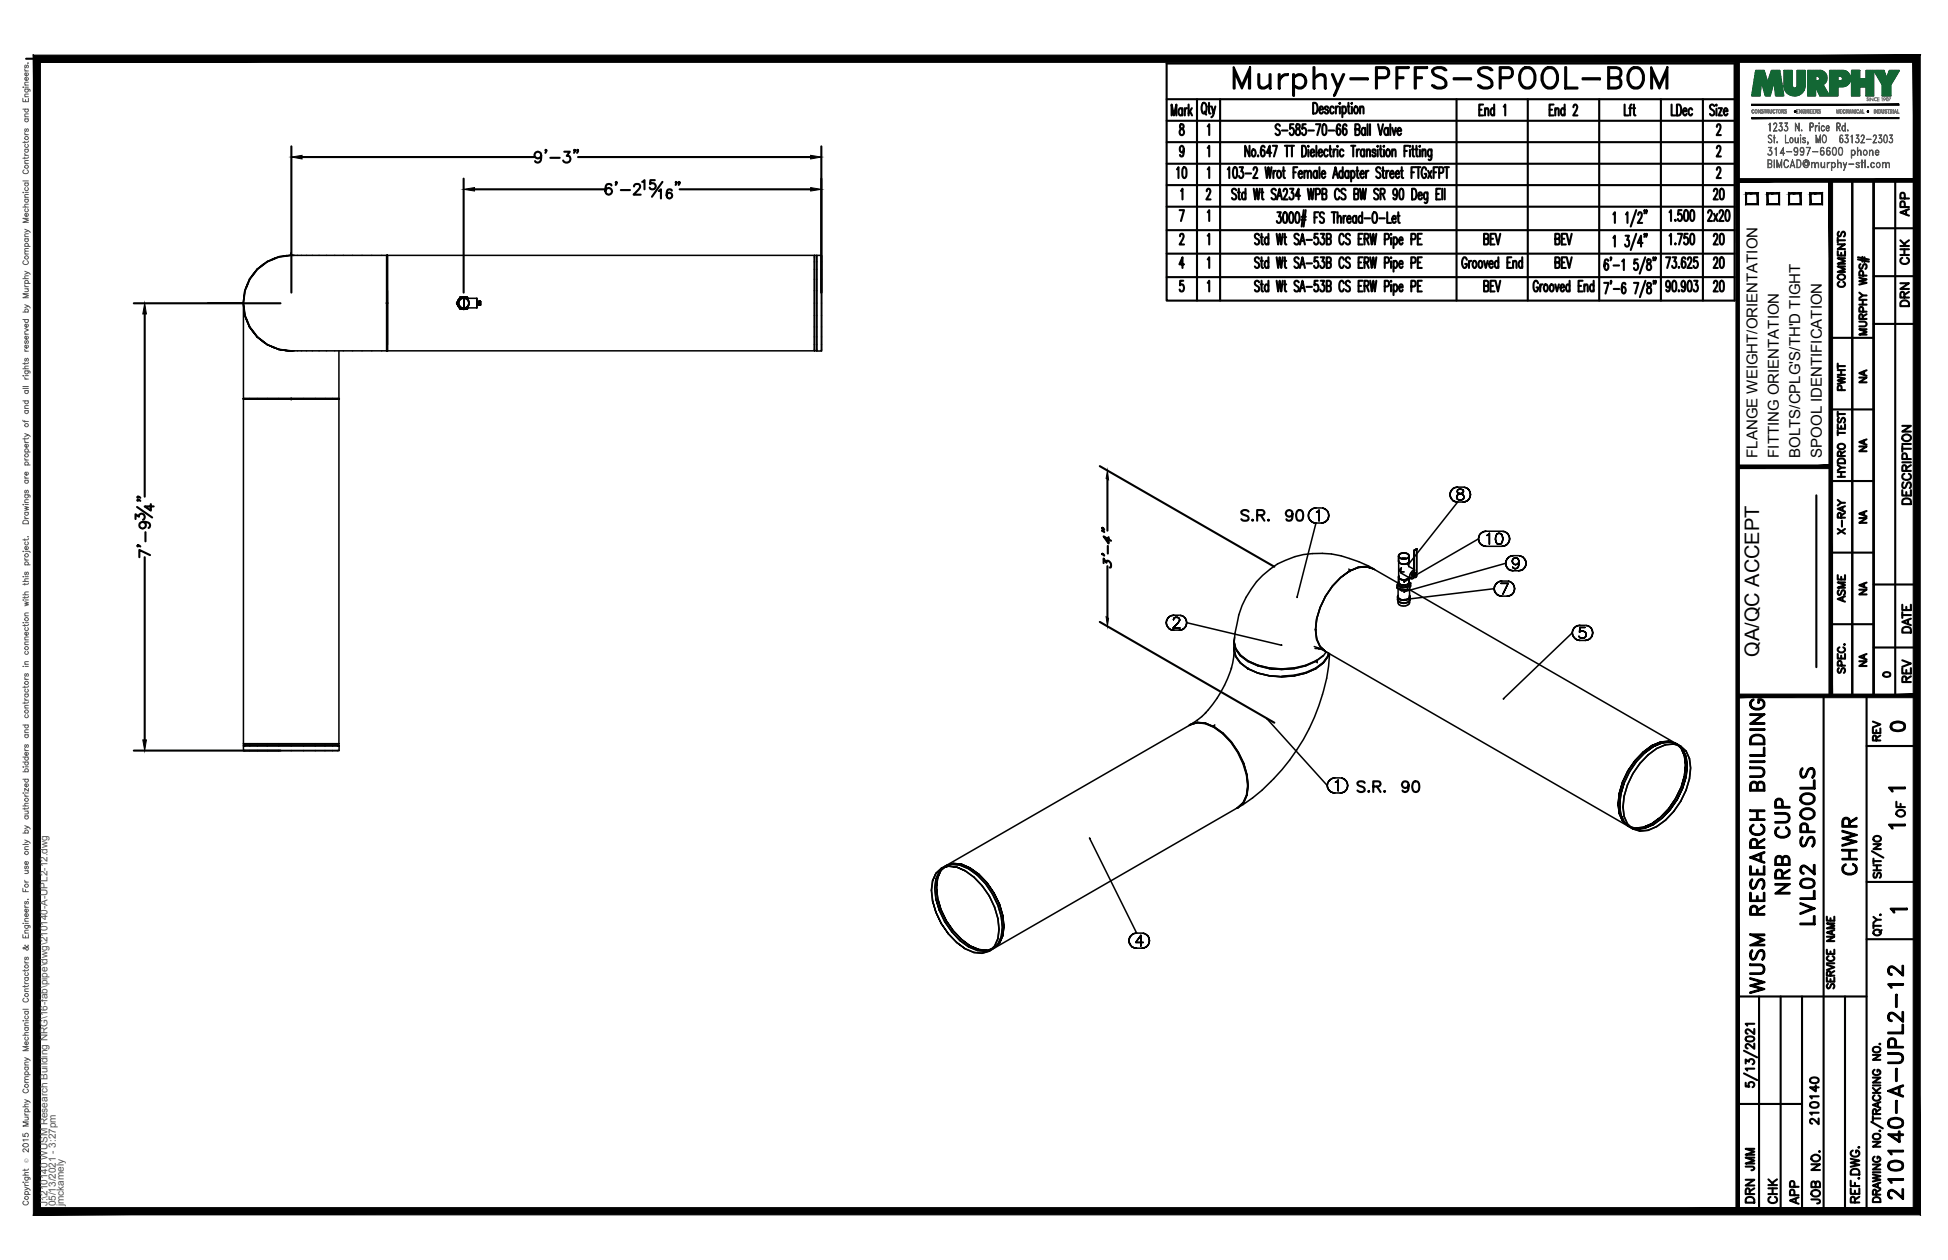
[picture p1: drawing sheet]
<svg xmlns="http://www.w3.org/2000/svg" width="432mm" height="279mm" viewBox="0 0 432 279" stroke-linecap="round" stroke-linejoin="round" font-family="sans-serif">
<defs><g id="words">
<text font-size="10.6" x="272.3" y="22.6">Murphy-PFFS-SPOOL-BOM</text>
<g font-size="6.6">
<text x="412.4" y="195.1" transform="rotate(-90 412.4 195.1)">CHWR</text>
<text x="397.6" y="199.3" transform="rotate(-90 397.6 199.3)">NRB CUP</text>
<text x="403.2" y="206" transform="rotate(-90 403.2 206)">LVL02 SPOOLS</text>
<text x="391.9" y="221.5" transform="rotate(-90 391.9 221.5)">WUSM RESEARCH BUILDING</text>
<text x="422.6" y="267.1" transform="rotate(-90 422.6 267.1)">210140-A-UPL2-12</text>
</g>
<g font-size="5.7">
<text x="378.5" y="45.5">20</text>
<text x="378.5" y="55.4">20</text>
<text x="378.5" y="60.7">20</text>
<text x="378.5" y="66">20</text>
</g>
<g font-size="5.3">
<text x="263.9" y="40.6" transform="rotate(-90 263.9 40.6)">10</text>
<text x="417.7" y="163.3">0</text>
<text x="389.8" y="260.7" transform="rotate(-90 389.8 260.7)">JMM</text>
<text x="389.8" y="267.8" transform="rotate(-90 389.8 267.8)">DRN</text>
<text x="399.7" y="268.1" transform="rotate(-90 399.7 268.1)">APP</text>
</g>
<g font-size="4.9">
<text x="424" y="49" transform="rotate(-90 424 49)">APP</text>
<text x="424" y="59.6" transform="rotate(-90 424 59.6)">CHK</text>
<text x="409.9" y="64.9" transform="rotate(-90 409.9 64.9)">COMMENTS</text>
<text x="424" y="69.1" transform="rotate(-90 424 69.1)">DRN</text>
<text x="409.9" y="87.8" transform="rotate(-90 409.9 87.8)">PWHT</text>
<text x="424.4" y="112.9" transform="rotate(-90 424.4 112.9)">DESCRIPTION</text>
<text x="409.9" y="119.6" transform="rotate(-90 409.9 119.6)">X-RAY</text>
<text x="409.9" y="134.8" transform="rotate(-90 409.9 134.8)">ASME</text>
<text x="424.4" y="141.5" transform="rotate(-90 424.4 141.5)">DATE</text>
<text x="424.4" y="152.4" transform="rotate(-90 424.4 152.4)">REV</text>
<text x="417.7" y="165.5" transform="rotate(-90 417.7 165.5)">REV</text>
<text x="423" y="182.4" transform="rotate(-90 423 182.4)">OF</text>
<text x="403.9" y="250.5" transform="rotate(-90 403.9 250.5)">210140</text>
<text x="394.8" y="268.1" transform="rotate(-90 394.8 268.1)">CHK</text>
<text x="404.3" y="268.1" transform="rotate(-90 404.3 268.1)">JOB NO.</text>
</g>
<g font-size="4.4">
<text x="414.5" y="86.1" transform="rotate(-90 414.5 86.1)">NA</text>
<text x="414.5" y="101.2" transform="rotate(-90 414.5 101.2)">NA</text>
<text x="414.5" y="117.1" transform="rotate(-90 414.5 117.1)">NA</text>
<text x="414.5" y="133" transform="rotate(-90 414.5 133)">NA</text>
<text x="389.9" y="145.7" transform="rotate(-90 389.9 145.7)">QA/QC ACCEPT</text>
<text x="414.5" y="148.9" transform="rotate(-90 414.5 148.9)">NA</text>
</g>
<text font-size="4" x="416.3" y="151.3">0</text>
<g font-size="3.5">
<text x="417.3" y="176.7">1</text>
<text x="417.3" y="184.9">1</text>
<text x="417.7" y="203.6">1</text>
</g>
<g font-size="3.3">
<text x="389.5" y="101.5" transform="rotate(-90 389.5 101.5)">FLANGE WEIGHT/ORIENTATION</text>
<text x="394.3" y="101.5" transform="rotate(-90 394.3 101.5)">FITTING ORIENTATION</text>
<text x="399.1" y="101.5" transform="rotate(-90 399.1 101.5)">BOLTS/CPLG'S/TH'D TIGHT</text>
<text x="403.8" y="101.5" transform="rotate(-90 403.8 101.5)">SPOOL IDENTIFICATION</text>
</g>
<g font-size="2.2" fill="#545454">
<text x="10.5" y="267.5" transform="rotate(-90 10.5 267.5)">J:\210140 WUSM Research Building NRG\16-fab\pipe\dwg\210140-A-UPL2-12.dwg</text>
<text x="12.4" y="267.5" transform="rotate(-90 12.4 267.5)">05/13/2021 - 3:27pm</text>
<text x="14.1" y="267.4" transform="rotate(-90 14.1 267.4)">jmckamely</text>
</g>
<text font-size="1.3" fill="#545454" x="6.3" y="257.9" transform="rotate(-90 6.3 257.9)">Ó</text>
</g></defs>
<!-- layer: HP-CWR-PIPE -->
<g fill="none" stroke="#000" stroke-width=".34">
<path d="M58.6 58.4l-1 .8M61 57.3l-.8 .3M63.6 56.7l-.8 .1M64.5 56.6h.6zM64.5 56.1v.5zM64.5 56.6a10.6 10.6 0 0 0-10.2 7.9 10.6 10.6 0 0 0 5 11.9M64.5 56.6a10.6 10.6 0 0 0-10.2 7.9M64.7 56.6h21M85.7 56.6v21.3h.2v-21.3v21.3M85.9 56.6h-.2v21.3M85.9 56.6h95.1v21.2h1.1v-21.2h-1.1v21.2M180.5 59.7v-1.6v1.6"/>
<path d="M180.5 58.1v-1.1v1.1M180.5 57v-.4v.4M182.1 56.6v21.2M46 67.2h7.9l.4-2.7-.4 2.7zM53.9 67.2l.4 2.8zM54 67.7v20.7M54 68.1l.1 .9M54.1 65.5l-.1 .8M54.3 70l1 2.5-1-2.5M54.6 70.8l.3 .8M54.9 62.9l-.3 .8M55.3 72.5l1.7 2.2-1.7-2.2"/>
<path d="M55.8 73.1l.7 1M56.5 60.3l-.7 1M57 74.7l2.3 1.7-2.3-1.7M57.6 75.2l1 .8M59.3 76.4l2.5 1.1-2.5-1.1M59.3 76.4l2.5 1.1 2.7 .3M60.2 76.9l.8 .3M61.8 77.5l2.7 .4-2.7-.4M62.8 77.6l.8 .2M64.5 77.8h.1M64.7 77.8h21M65.1 77.8l-.6 .1"/>
<path d="M75.1 77.8v10.6M85.6 67.2h.1M85.9 64.5v11.9M85.9 77.8h95.1M85.9 67.2h.1M101.4 66.9l-.2 .3 .2 .4-.2-.4zM101.4 67.6l.6 1h1.6l.1-.3M101.5 67.2h.1M101.5 67.7l.2 .4M101.6 66.9v.6M101.6 67.5a1.21 1.21 0 0 0 1.2 .9 1.21 1.21 0 0 0 1.2-.9M101.6 66.9a1.21 1.21 0 0 1 1.2-.9 1.21 1.21 0 0 1 1.2 .9"/>
<path d="M101.7 66.4l-.2 .3M102.6 68.6h.4M102.6 65.9h.4M103.1 66.2a1.12 1.12 0 0 0-1.4 1 1.12 1.12 0 0 0 1.4 1.1M103.1 66.2l.7 .5M103.2 66.2h-.4v2.1v-2.1v2.1h.4M103.3 66.2h2.4M103.3 68.3h2.4M103.7 66.2l-.1-.3h-1.6l-.6 1M103.8 66.7l.1 .8M103.9 67.5l-.3 .5-.5 .3M104 66.9v.6z"/>
<path d="M105.7 66.2v2.1M105.7 66.8h.3M105.7 67.6h.3M106 66.8h.4h-.4v.8h.4l.1-.8v.8h-.5zM106.4 66.8h.1M106.4 67.6v-.8v.8M106.4 66.8l.1 .8zM106.5 67.6h.1M180.5 77.8v-.3v.3M180.5 77.5v-1.1v1.1M180.5 76.4v-1.7v1.7M180.5 74.7v-2.2v2.2"/>
<path d="M180.5 72.5v-2.5v2.5M180.5 70v-2.8v2.8M180.5 67.2v-2.7v2.7M180.5 64.5v-2.6v2.6M180.5 61.9v-2.2v2.2M53.9 88.4h.4h-.4v.1h21.3M53.9 88.5h10.6M54 88.5v76.9h.3h-.3v1h.3h-.3M55.3 88.4h-1h1M57 88.4h-1.7h1.7M59.3 88.4h-2.3h2.3M61.8 88.4h-2.5h2.5"/>
<path d="M64.5 88.4h-2.7h2.7M64.5 88.3v.1M64.5 88.5v.2M67.3 88.4h-2.8h2.8M69.9 88.4h-2.6h2.6M72.1 88.4h-2.2h2.2M73.8 88.4h-1.7h1.7M74.8 88.4h-1h1M75.1 88.5l.1 76.9h-.4h.4v1h-.4M75.2 88.4h-.4h.4v.1h-10.7M290 114.3l.1 .5-.1-.5M290.1 113.8l-.1 .5 .1-.5"/>
<path d="M290.1 114.8l.3 .5-.3-.5M290.4 113.3l-.3 .5 .3-.5M290.4 115.3l.3 .3-.3-.3M290.7 113l-.3 .3 .3-.3M290.7 115.6l.5 .3-.5-.3M291.2 112.7l-.5 .3 .5-.3M291.2 115.9l.5 .1-.5-.1M291.7 112.6l-.5 .1 .5-.1M291.7 112.6h1.2M291.8 113.6l.2-.1-.2 .1M292 113.5l.4-.4-.4 .4M292.4 113.1v2.4v-2.4"/>
<path d="M292.9 116l.5-.1-.5 .1M292.9 116h-1.2l-4.2 16.4M293.4 112.7l-.5-.1 .5 .1M293.4 115.9l.5-.3-.5 .3M293.9 113l-.5-.3 .5 .3M293.9 115.6l.3-.3-.3 .3M294.2 113.3l-.3-.3 .3 .3M294.2 115.3l.3-.5-.3 .5M294.5 113.8l-.3-.5 .3 .5M294.5 114.8v-.5v.5M294.5 114.3v-.5v.5M321.4 109.7l.1 .5-.1-.5"/>
<path d="M321.5 109.2l-.1 .5 .1-.5M321.5 110.2l.3 .4-.3-.4M321.8 108.7l-.3 .5 .3-.5M321.8 110.6l.3 .4-.3-.4M322.1 108.3l-.3 .4 .3-.4M322.1 111l.5 .2-.5-.2M322.6 108.1l-.5 .2 .5-.2M322.6 111.2l.5 .1-.5-.1M322.9 110.4v-.3v.3M322.9 110.1l.1-.3-.1 .3M323 110.6l-.1-.2 .1 .2M323 108.8v.2v-.2"/>
<path d="M323 109l.1 .3-.1-.3M323 109.8l.2-.2-.2 .2M323.1 108l-.5 .1 .5-.1M323.1 108.6l-.1 .2 .1-.2M323.1 110.7l-.1-.1 .1 .1M323.1 109.3l.3 .1-.3-.1M323.1 108h1.2M323.2 109.6l.4-.1-.4 .1M323.4 109.4l.4 .1-.4-.1M323.5 108.5l-.4 .1 .4-.1M323.5 110.9l-.4-.2 .4 .2M323.6 109.5l.4-.1-.4 .1"/>
<path d="M323.8 109.5l.3 .1-.3-.1M323.9 110.9h-.4h.4M323.9 108.5h-.4h.4M324 109.4l.3-.1-.3 .1M324.1 109.6l.3 .2-.3-.2M324.3 110.7l-.4 .2 .4-.2M324.3 108.6l-.4-.1 .4 .1M324.3 109.3l.1-.3-.1 .3M324.3 111.3l.5-.1-.5 .1M324.3 111.3h-1.2l-10.9 13.9M324.4 110.6l-.1 .1 .1-.1M324.4 108.8l-.1-.2 .1 .2"/>
<path d="M324.4 109.8l.1 .3-.1-.3M324.4 109v-.2v.2M324.5 110.4l-.1 .2 .1-.2M324.5 110.1v.3v-.3M324.8 108.1l-.5-.1 .5 .1M324.8 111.2l.5-.2-.5 .2M325.3 108.3l-.5-.2 .5 .2M325.3 111l.4-.4-.4 .4M325.7 108.7l-.4-.4 .4 .4M325.7 110.6l.2-.4-.2 .4M325.9 109.2l-.2-.5 .2 .5M325.9 110.2l.1-.5-.1 .5"/>
<path d="M326 109.7l-.1-.5 .1 .5M327.7 119.5l.1 .5-.1-.5M327.7 119.5l-16.4 9.5M327.8 118.9l-.1 .6 .1-.6M328 118.5l-.2 .4 .2-.4M328.4 118.1l-.4 .4 .4-.4M328.9 117.9l-.5 .2 .5-.2M329.4 117.8l-.5 .1 .5-.1M329.4 117.8h3.5M329.6 118.7l.2-.1-.2 .1M329.8 118.6l.3-.3-.3 .3M330.1 118.3v2.4v-2.4"/>
<path d="M331.5 119.3v.4v-.4M331.5 119.7l.1 .5-.1-.5M331.6 118.7l-.1 .6 .1-.6M331.8 118.4l-.2 .3 .2-.3M332.2 118.3l-.4 .1 .4-.1M332.4 118.3h-.2h.2M332.8 118.4l-.4-.1 .4 .1M333 118.7l-.2-.3 .2 .3M333 118.7l.1 1zM333.5 117.9l-.6-.1 .6 .1M334 118.1l-.5-.2 .5 .2M334.3 118.5l-.3-.4 .3 .4"/>
<path d="M334.5 118.9l-.2-.4 .2 .4M334.6 119.5l-.1-.6 .1 .6M258.5 138.1l.1 .5-.1-.5M258.6 137.6l-.1 .5 .1-.5M258.6 138.6l.3 .5-.3-.5M258.9 137.1l-.3 .5 .3-.5M258.9 139.1l.3 .3-.3-.3M259.2 136.7l-.3 .4 .3-.4M259.2 139.4l.5 .3-.5-.3M259.7 136.5l-.5 .2 .5-.2M259.7 139.7h.5h-.5M260 139.3h1.6h-1.6"/>
<path d="M260.1 137.4h.1M260.1 137.4l.1-.3-.1 .3M260.2 136.4l-.5 .1 .5-.1M260.2 137.1l.1-.1-.1 .1M260.2 139.7h1.2M260.2 136.4h1.2M260.3 137l.2-.1-.2 .1M260.5 136.9h.5h-.5M261 136.9l.2 .1-.2-.1M261.1 138.1l-1.1 1.2 1.1-1.2M261.2 137l.2 .1-.2-.1M261.4 137.8l-.3 .3 .3-.3"/>
<path d="M261.4 137.1l.1 .3-.1-.3M261.4 139.7h.5h-.5M261.5 137.6l-.1 .2 .1-.2M261.5 137.4v.2v-.2M261.9 136.5l-.5-.1 .5 .1M261.9 139.7l.5-.3-.5 .3M262.4 136.7l-.5-.2 .5 .2M262.4 139.4l.3-.3-.3 .3M262.7 137.1l-.3-.4 .3 .4M262.7 139.1l.3-.5-.3 .5M263 137.6l-.3-.5 .3 .5M263 138.6v-.5v.5"/>
<path d="M263 138.1v-.5v.5M263 138.1l21 5M287.6 132.4h.1M291.6 139.6h.1M291.7 139.7h.1M292.6 134.7a16.6 16.6 0 0 1 6.5-8.1 16.2 16.2 0 0 0-6.5 8.1M292.6 134.7a9.6 9.6 0 0 0 0 8.7l-.7-1.7-.3-2.1 .3-2.4M292.6 134.7a9.5 9.5 0 0 0 0 8.7l1.3 1.2 .3 .1M299 126.2l.1 .4M299.1 126.6l2-.8-2 .8M299.2 126.6h.1M299.3 126.4l-.1 .3"/>
<path d="M301.1 125.8l1.7-.1-1.7 .1M302.8 125.7l1.6 .4-1.6-.4M304.2 126a22.6 22.6 0 0 0-17.2-2.6 18.5 18.5 0 0 0-12.8 14.8l-.4 2.2-.3 3.4M304.2 126.1l.2 .1M304.5 126.2l5.4 3.1M304.7 126.4l-.2-.3a4.9 4.9 0 0 0-5.4 .5l-1.9 1.4-1.9 1.9-1.5 2.3M309.7 129.7l.5 .4a1.01 1.01 0 0 0 1.3 .2l.8-.1 .4-.9v.6a1.1 1.1 0 0 1-1.2 1 2.07 2.07 0 0 1-1.8-.5M309.8 132.8v.2M309.9 133.3a1.12 1.12 0 0 0 1.6 1.1l.6-.3 .3-.5M309.9 129.5a1.45 1.45 0 0 0 2.2 .5l.3-.3M309.9 133a1.48 1.48 0 0 0 2.5 0M309.9 132l-.1 .3"/>
<path d="M309.9 130.5v2M310 132.2v.3zM310 132.5a1.66 1.66 0 0 0 2.4 0M310 133.5l-.1 .1M310 129.1l-.3 .6v.7l.1-.2M310 129.3l-.1 .4M310 129.1v.2M310 127.9v.2l.6 .4M310 127.7v2M310 127.9l.2 .4M310 123.3v2.9l.1-.2M310 123.5v-.2v1.3"/>
<path d="M310 130.3l.6 .5M310 129.5a1.28 1.28 0 0 0 2.3 0M310 129.1l.1 .2M310 127.7h.1M310 127.9v1.2M310 129.3l.6 .4M310 123.3l.1 .2M310 124.4l.1 .2M310 124.3v.1M310 123.5a1.22 1.22 0 0 0 1.2 .5M310.1 127.7l-.1 1.4M310.1 127.7a.97 .97 0 0 0 1.4 .9l.5-.2 .3-.4"/>
<path d="M310.1 127.7l-.1 .2M310.1 129.3l.5 .4M310.1 123.5l.5 .4M310.1 124.6l.1 .2M310.2 128.3l.4 .2M310.2 130.5l.2 .1M310.3 129.7h.1M310.4 130.6h.1M310.4 130.6l.2 .2M310.5 126.4v.4zM310.5 126.8l.1 .3M310.6 122.7a1.21 1.21 0 0 1 1.8 .6"/>
<path d="M310.6 130.8h.6h-.3M310.6 128.5l.6 .1M310.6 122.7l-.4 .2-.2 .4M310.6 123.9h1.1M310.6 129.7h.3h-.3M310.6 128.5l.3 .1M310.6 122.7a1.2 1.2 0 0 1 1.7 .6M310.6 125.9l-.1 .5M310.6 122.7l-.4 .3-.2 .3M310.6 123.9h.6M310.7 123.9h.9M310.9 128.6h.6"/>
<path d="M310.9 128.6h.3M311.3 133h.1M311.3 131.3h.1M311.2 124a1.06 1.06 0 0 0 1.2-.7v1.1a1.45 1.45 0 0 1-2.4 .2M311.2 126.8a.99 .99 0 0 1-1.2-.6v1.7M311.5 128.6h-.3M311.7 123.9l.6-.4v-.2v1.1M311.7 123.9h-.2M312 130.6l-.8 .2 .8-.1M312 130.6h.1M312 128.4l.3-.4v1.1M312 128.4l-.5 .2"/>
<path d="M312 129.7h.1M312.2 124.8l-.2 .1a1.62 1.62 0 0 1-1.7 0M312.3 128.1v1.2a1.47 1.47 0 0 1-1.4 .4 1.13 1.13 0 0 0 1.5-.6M312.3 124.6v-.2v1.3M312.3 125.6l1.1 .7M312.3 128.1l-.3 .3M312.3 128.1l-.3 .3-.8 .2M312.3 124.3l.1 .1M312.4 128.1v1.6M312.4 129.1h.1M312.4 129.3v.1M312.4 129.7v-.2v.2"/>
<path d="M312.4 129.1l.3 .2M312.4 129.4v.1M312.4 130.5v2M312.4 133.3v.3v-.1M312.4 132l.2 .3M312.4 132.3v.2M312.4 130.8l60.1 34.7M312.5 132.8l.1 .2M312.6 132.3a1.72 1.72 0 0 1-2.8 .2v-.2a1.35 1.35 0 0 0 .6 1.4 1.35 1.35 0 0 0 1.5 0l.5-.3 .2-.4M312.6 132.3v.7M312.6 129.9h.1M313 127.5v.1z"/>
<path d="M313 127.6l.2 .1M313.3 127.1h.1M313.3 127.1l-.3 .4M313.3 127h.1zM313.4 126.4a1.28 1.28 0 0 0-.7 1.9l-2.1-1.2M313.4 122l.1 5.2-.2 .2v.3l-.1-.3 .2-.2zM313.4 122l.6-.3v5.2l-.2 .1M313.5 128a.63 .63 0 0 1-.8 .3M313.5 127.6l-.3 .1M313.7 127.2l.3 .2M313.8 127.1v.2M313.8 127.4l-.3 .4 .1 .2-.6-.3"/>
<path d="M313.8 127.3v.1M313.8 127.3h.1M313.9 127.3l.1 .1M314 126.9l-.1 .4M314 127.4l.1 .1a.5 .5 0 0 1-.5 .5M314 121.7l-.5 .4M314.1 121.7l-.6 .4 .6-.4v5.2l-.3 .2v.3M327.8 120l.2 .5-.2-.5M328 120.5l.4 .3-.4-.3M328.4 120.8l.5 .3-.5-.3M328.9 121.1h.5h-.5M329.4 121.1h3.5"/>
<path d="M331.2 130.5l.1 .5-.1-.5M331.2 130.5l-19.9 2.5M331.3 130l-.1 .5 .1-.5M331.3 131l.2 .5-.2-.5M331.5 129.6l-.2 .4 .2-.4M331.5 131.5l.4 .4-.4-.4M331.6 120.2l.2 .4-.2-.4M331.8 120.6l.4 .1-.4-.1M331.9 129.2l-.4 .4 .4-.4M331.9 131.9l.5 .2-.5-.2M332.2 120.7h.2h-.2M332.4 128.9l-.5 .3 .5-.3"/>
<path d="M332.4 132.1l.5 .1-.5-.1M332.4 120.7l.4-.1-.4 .1M332.7 129.4h1.6h-1.6M332.8 120.6l.2-.4-.2 .4M332.9 128.8l-.5 .1 .5-.1M332.9 132.2h1.2M332.9 128.8h1.2M332.9 121.1h.6h-.6M333 120.2l.1-.5-.1 .5M333.5 121.1l.5-.3-.5 .3M333.7 124.9l.1 .5-.1-.5M333.7 124.9l-22.4 6.3"/>
<path d="M333.8 124.4l-.1 .5 .1-.5M333.8 125.4l.3 .5-.3-.5M334 120.8l.3-.3-.3 .3M334.1 132.2l.5-.1-.5 .1M334.1 123.9l-.3 .5 .3-.5M334.1 125.9l.3 .4-.3-.4M334.3 129.4l-1.2 2.3 1.2-2.3M334.3 120.5l.2-.5-.2 .5M334.4 123.6l-.3 .3 .3-.3M334.4 126.3l.5 .2-.5-.2M334.5 120l.1-.5-.1 .5M334.6 128.9l-.5-.1 .5 .1"/>
<path d="M334.6 132.1l.5-.2-.5 .2M334.9 123.3l-.5 .3 .5-.3M334.9 126.5l.5 .1-.5-.1M335.1 129.2l-.5-.3 .5 .3M335.1 131.9l.3-.4-.3 .4M335.2 124.5h.1M335.2 124.4l.1-.3-.1 .3M335.3 124.8l-.1-.3 .1 .3M335.3 124.1l.3-.3-.3 .3M335.4 123.2l-.5 .1 .5-.1M335.4 126.6h1.2M335.4 123.2h1.2"/>
<path d="M335.4 129.6l-.3-.4 .3 .4M335.4 131.5l.2-.5-.2 .5M335.4 126l-.1-.2 .1 .2M335.6 125.1l-.3-.3 .3 .3M335.6 123.8l.3-.1-.3 .1M335.6 130l-.2-.4 .2 .4M335.6 131l.1-.5-.1 .5M335.7 130.5l-.1-.5 .1 .5M335.8 126.1l-.4-.1 .4 .1M335.9 125.2l-.3-.1 .3 .1M335.9 123.7h.1h-.1M336 126.1h-.2h.2"/>
<path d="M336 125.2h-.1h.1M336 123.7l.4 .1-.4-.1M336.4 125.1l-.4 .1 .4-.1M336.4 126l-.4 .1 .4-.1M336.4 123.8l.2 .3-.2-.3M336.6 124.8l-.2 .3 .2-.3M336.6 125.6l-.2 .4 .2-.4M336.6 124.1l.1 .4-.1 .3 .1-.3zM336.6 126.6l.5-.1-.5 .1M336.7 125.1l-.1 .5 .1-.5M336.7 124.5v.6v-.6M337.1 123.3l-.5-.1 .5 .1"/>
<path d="M337.1 126.5l.5-.2-.5 .2M337.6 123.6l-.5-.3 .5 .3M337.6 126.3l.3-.4-.3 .4M337.9 123.9l-.3-.3 .3 .3M337.9 125.9l.3-.5-.3 .5M338.2 124.4l-.3-.5 .3 .5M338.2 125.4l.1-.5-.1 .5M338.3 124.9l-.1-.5 .1 .5M348.6 139.8l-.1 .5 .1-.5M348.9 139.3l-.3 .5 .3-.5M349.2 139l-.3 .3 .3-.3M349.7 138.8l-.5 .2 .5-.2"/>
<path d="M350.2 138.7l-.5 .1 .5-.1M350.2 139.1l-.1 1.1 .1-1.1M350.2 138.7h1.2M350.5 139.9h.4h-.4M350.9 139.9l.3 .2-.3-.2M351.4 139.1h-1.2h1.2M351.9 138.8l-.5-.1 .5 .1M352.4 139l-.5-.2 .5 .2M352.7 139.3l-.3-.3 .3 .3M353 139.8l-.3-.5 .3 .5M267.4 158l-1 .9-2.3 1.7M273 148.1a26.6 26.6 0 0 1-5.8 10"/>
<path d="M273.5 143.8a4.9 4.9 0 0 0 3.1 4.5 16.5 16.5 0 0 0 15.1 0l1.7-1.3 1-1.5 .2-.6M273.5 142.2l.3 1.6a9.6 9.6 0 0 0 7.6 4.3M273.5 142.7v1.3l.4 1.5M273.5 144.2v1.5l-.6 2.6M273.5 144.1v-.1l.4 1.5M273.5 142.5v-.2l.4 1.6 1.1 1.5a13.4 13.4 0 0 0 9.1 3l-2.7-.1-2.6-.7-2.2-.9M273.5 143.5v.5M273.6 141.8l-.1 .4 .4 1.6 1.1 1.5 1.6 1.2M273.7 141.3a3.8 3.8 0 0 0 1.2 4.1l1.7 1.3M273.9 145.5l1.1 1.5 1.6 1.3M276.6 146.7h.1M276.6 148.2h.1"/>
<path d="M276.6 146.5h.1M276.6 148.3h.1M276.6 148.3a16.7 16.7 0 0 0 15 0M278.8 147.5l2.6 .7M280.8 159.4l13.4 14.8M284 143h.1M284.1 148.4l2.8-.2 2.5-.6-2.5 .7zM291.3 143.4l2.3 .9M291.5 143.8l1.2 .1M291.6 148.3l1.7-1.3 1.1-1.5 .1-.6-.1 .5a9.6 9.6 0 0 1-7.5 4.3l-2.8 .2M291.6 146.5h.1M291.6 148.3h.1"/>
<path d="M291.6 146.6l-2.2 1M291.6 146.5a16.1 16.1 0 0 1-10.2 1.7M291.6 146.6l.4 .4M291.6 146.5l.4 .1M291.7 146.7h.1M291.7 148.2h.1M291.7 146.7l-2.2 .9M291.8 146.4l-.2 .1M292.6 143.9h-.3M293.3 145.4l-1.7 1.2M293.7 144.4l.1 .1-1.2-1.1 1.3 1.1M293.8 144.5l.3 .1"/>
<path d="M293.9 144.5l68 39.3-1.1-1.1a9.9 9.9 0 0 1 0-8.6l1.1-2.5M293.9 144.6l-.5 .8-1.7 1.3M294.7 145a43.9 43.9 0 0 1-20 33.9M333.3 154.9h.1M348.5 140.3l.1 .5-.1-.5M348.5 140.3l-15.2 14.6M348.6 140.8l.3 .5-.3-.5M348.9 141.3l.3 .4-.3-.4M349.2 141.7l.5 .2-.5-.2M349.7 141.9l.5 .1-.5-.1M350.1 141.3l-.1-.2 .1 .2M350.1 140.2l.1-.1-.1 .1"/>
<path d="M350.2 141.4l-.1-.1 .1 .1M350.2 140.1l.3-.2-.3 .2M350.2 142h1.2M350.5 141.5l-.3-.1 .3 .1M350.9 141.5h-.4h.4M351.2 141.4l-.3 .1 .3-.1M351.2 140.1l.3 .2-.3-.2M351.4 142l.5-.1-.5 .1M351.5 141.2l-.3 .2 .3-.2M351.5 140.3l.1 .3-.1-.3M351.6 140.6l-.1 .6zM351.9 141.9l.5-.2-.5 .2"/>
<path d="M352.4 141.7l.3-.4-.3 .4M352.7 141.3l.3-.5-.3 .5M353 140.8v-.5v.5M353 140.3v-.5v.5M54 164.9h.3h-.3M54.3 166.4h20.9M54.3 165.4h20.5M54.3 164.9h1.1h-1.1M55.4 164.9h1.7h-1.7M57.1 164.9h2.2h-2.2M59.3 164.9h2.5h-2.5M61.8 164.9h2.7h-2.7"/>
<path d="M64.5 164.9h2.8h-2.8M67.3 164.9h2.5h-2.5M69.8 164.9h2.2h-2.2M72 164.9h1.7h-1.7M73.7 164.9h1.1h-1.1M74.8 164.9h.3h-.3M263.6 160.9l.2-.3-.3 .3M263.8 160.6a5.5 5.5 0 0 1 5.4 .6l1.9 1.4 1.9 1.9 1.5 2.3M263.9 160.7l1.5-.5 1.8 .2 2 .8M263.9 160.7h-.1M264 160.6l-.1 .1M269 160.9l.1 .4"/>
<path d="M269.1 161.2h.1M269.1 161.3l-1.9-.8-1.9-.2-1.5 .5-55.2 31.8 .8-.5M269.1 161.3a16.6 16.6 0 0 1 7.4 12.9l-.2 2.1-.8 1.7M269.2 161.2l1.9 1.4 1.8 1.9 1.6 2.3M269.3 160.7l-.1 .5M274.2 179.2l.3-.1-.4 .1M274.5 166.8a13.5 13.5 0 0 1 1.9 9.5l-.7 1.6-1.4 1.2-55 31.8-1.6 .5-1.8-.2-2-.8 2 .8 1.8 .2 1.6-.5M274.5 166.8a13.5 13.5 0 0 1 1.9 9.5l-.7 1.7-1.2 1.1M274.6 178.9l-.2 .2M276.6 174.3h.1M276.6 174.2h.1M294.2 174.2l.1 .5-.1-.5"/>
<path d="M294.3 173.7l-.1 .5 .1-.5M294.3 174.7l.2 .5-.2-.5M294.5 173.2l-.2 .5 .2-.5M294.5 175.2l.4 .3-.4-.3M294.9 172.8l-.4 .4 .4-.4M294.9 175.5l.5 .3-.5-.3M295.4 172.6l-.5 .2 .5-.2M295.4 175.8h.5h-.5M295.9 172.5l-.5 .1 .5-.1M295.9 175.8h1.2M295.9 172.5h1.2M296 173.4l.3-.1-.3 .1"/>
<path d="M296.3 173.3l.3-.3-.3 .3M296.6 173v2.4v-2.4M297.1 175.8h.5h-.5M297.6 172.6l-.5-.1 .5 .1M297.6 175.8l.5-.3-.5 .3M298.1 172.8l-.5-.2 .5 .2M298.1 175.5l.3-.3-.3 .3M298.4 173.2l-.3-.4 .3 .4M298.4 175.2l.2-.5-.2 .5M298.6 173.7l-.2-.5 .2 .5M298.6 174.7l.1-.5-.1 .5M298.7 174.2l-.1-.5 .1 .5"/>
<path d="M358.9 175.9l-.2 2.4 .2 2.1-.2-2.1zM358.9 175.9l.7-2.5-.7 2.5M359.3 176.1l-.3 2.4 .3 2.1-.3-2.1zM359.6 173.4l1.2-2.5-1.2 2.5M360.8 170.9l1.6-2.2-1.6 2.2M361.2 171.1l-1.2 2.5-.7 2.5 .7-2.5zM361.9 171.6a13.3 13.3 0 0 0-1.9 9.4l.8 1.7 1.1 1.1-.7-.4-1.2-1.1-.7-1.7 .7 1.7 1.2 1.1M362.4 168.7l1.8-1.9-1.8 1.9M363.5 169.3l-1.6 2.3M364.2 166.8l1.9-1.5-1.9 1.5M364.6 166.9l1.9-1.3-1.9 1.4M364.6 166.9l-1.9 2-1.5 2.2"/>
<path d="M364.6 167l-1.9 1.9-1.5 2.2M366.1 165.3l2-.8-2 .8M366.5 165.6l2-.9 1.7-.2-1.8 .2zM368.1 164.5l1.8-.1-1.8 .1M369.9 179.3l-1.8 1.9 1.8-1.9M369.9 164.4l1.5 .4-1.5-.4M371 179.9l-1.8 1.9-2 1.5M371.4 177.1l-1.5 2.2 1.5-2.2M371.4 164.8h.1M371.8 165l-1.6-.5 1.6 .5M371.8 165l.8 .5-1.6-.5-1.8 .1-2 .9-1.9 1.4-1.8 1.9M371.9 165.3l.7 .6"/>
<path d="M372.1 165.3l.9 .8 .7 1.7-.7-1.7-.8-.8M372.5 165.5a6.5 6.5 0 0 0-7.2 1.9l-1.8 1.9M372.5 165.5l1.2 1.1M372.6 165.5l1.1 1.1M372.6 174.6l-1.2 2.5 1.2-2.5M372.6 165.9l.8 1.7-.8-1.7M373 174.8l-1.2 2.5-1.6 2.2 1.6-2.3zM373.4 172.1l-.8 2.5 .8-2.5M373.4 167.6l.2 2.1-.2-2.1M373.6 169.7l-.2 2.4 .2-2.4M373.7 166.6a9.9 9.9 0 0 1 0 8.6M373.7 167.8l.3 2.1-.3 2.4-.7 2.5 .7-2.6 .3-2.3z"/>
<path d="M373.7 166.6a9.5 9.5 0 0 1 0 8.6M373.7 175.2l-1.2 2.5-1.5 2.2M373.7 175.2l-1.1 2.5-1.6 2.2M207.5 193.7a9.9 9.9 0 0 0 0 8.6 9.5 9.5 0 0 1 0-8.6zM207.5 193.7l1.1-1.1-1.1 1.1M207.8 194.7l-.2 2.1 .2 2.4-.2-2.4zM207.8 194.7l.8-1.7-.8 1.7M208.2 193.2a9.5 9.5 0 0 0 0 8.7 9.5 9.5 0 0 1 0-8.7zM208.6 193l.7-.6-.7 .6M209 192.4l-.8 .8M209.1 192.4l-.9 .8M209.4 192.1l1.6-.5 1.8 .2 1.9 .8"/>
<path d="M209.4 192.1l1.6-.4 1.8 .1 1.9 .8M209.7 191.9l1.6-.4-1.6 .4M210.2 192.1l-1.6 .5 1.6-.5M210.2 192.1l1.8 .2-1.8-.2M211.3 191.5l1.8 .1-1.8-.1M212 192.3l1.9 .8 2 1.4-2-1.4zM213.1 191.6l1.9 .9-1.9-.9M214.7 192.6l1.9 1.4M215 192.5l2 1.4-2-1.4M215.9 194.5l1.8 1.9 1.6 2.3 1.2 2.5M216.6 194l1.9 1.9 1.5 2.3M216.6 194.1l1.9 1.9 1.5 2.2"/>
<path d="M217 193.9l1.8 1.9-1.8-1.9M218.8 195.8l1.5 2.2-1.5-2.2M220 198.2l1.2 2.5 .7 2.5M220.3 198l1.3 2.5-1.3-2.5M241.5 185.9l10.5 21M359.6 182.1l-.7-1.7 .7 1.7M360.8 183.2l-1.2-1.1 1.2 1.1M360.8 183.2h.1M361.5 183.4l.9 .2M361.6 183.5l1.1 .3 1.9-.1-1.9 .2-1-.4M364.2 183.5l-1.8 .1 1.8-.1M364.6 183.7l1.9-.9 1.9-1.4 1.8-1.9-1.7 1.9-2 1.5z"/>
<path d="M366.1 182.7l-1.9 .8 1.9-.8M367.2 183.3l-1.9 .8-1.8 .2-1.6-.5 1.6 .5M367.2 183.3l-1.9 .8M368.1 181.2l-2 1.5 2-1.5M208.2 201.9l1.2 2.5 1.6 2.2M208.6 201.7l-.8-2.5 .8 2.5M208.6 204.8l-1.1-2.5 1.1 2.5M208.6 204.8l1.6 2.2 1.8 1.9 1.9 1.5-1.9-1.4-1.8-1.9zM209.7 204.2l-1.1-2.5 1.1 2.5M211 206.6l1.8 2 1.9 1.4M211 206.6l1.8 1.9 1.9 1.5M211.3 206.4l-1.6-2.2 1.6 2.2"/>
<path d="M213.1 208.3l-1.8-1.9 1.8 1.9M214.7 210l1.9 .8M215 209.7l-1.9-1.4 1.9 1.4M217 210.6l-2-.9 2 .9M218.8 210.7l-1.8-.1 1.8 .1M219.5 210.6l-1 .4-1.9-.2M219.6 210.6l-1.1 .3-1.9-.1M219.7 210.5l-.9 .2 .9-.2M220 210.5l-.7 .4M220.5 201.2a9.6 9.6 0 0 1 0 8.6M220.5 201.2a9.9 9.9 0 0 1 0 8.6l-1.2 1.1M221.6 209.2l-1.3 1.1 1.3-1.1"/>
<path d="M221.6 200.5l.7 2.5-.7-2.5M221.9 203.2l.3 2.4-.3 2.1-.7 1.7-1.2 1.1M222.3 207.5l-.7 1.7 .7-1.7M222.3 203l.2 2.4-.2-2.4M222.5 205.4l-.2 2.1 .2-2.1M250.3 208.6v.5v-.5M250.3 208.1v.5v-.5M250.3 209.1l.3 .5-.3-.5M250.6 207.6l-.3 .5 .3-.5M250.6 209.6l.3 .4-.3-.4M250.9 207.2l-.3 .4 .3-.4M250.9 210l.5 .2-.5-.2"/>
<path d="M251.4 207l-.5 .2 .5-.2M251.4 210.2l.6 .1-.6-.1M251.7 209h1.7h-1.7M252 206.9l-.6 .1 .6-.1M252 210.3h1.1M252 206.9h1.1M252.9 207.4l-1.2 1.6 1.2-1.6M252.9 207.4v2.4v-2.4M253.1 210.3l.5-.1-.5 .1M253.6 207l-.5-.1 .5 .1M253.6 210.2l.5-.2-.5 .2M254.1 207.2l-.5-.2 .5 .2"/>
<path d="M254.1 210l.4-.4-.4 .4M254.5 207.6l-.4-.4 .4 .4M254.5 209.6l.2-.5-.2 .5M254.7 208.1l-.2-.5 .2 .5M254.7 209.1l.1-.5-.1 .5M254.8 208.6l-.1-.5 .1 .5"/>
</g>
<g fill="#000">
<circle cx="64.5" cy="88.5" r=".17"/>
<circle cx="313.4" cy="126.4" r=".17"/>
<circle cx="313.4" cy="127" r=".17"/>
</g>
<!-- layer: PS-BDR -->
<g fill="#000" stroke="#000" stroke-width=".22">
<path d="M388.3 26.1v.2l32.6-.2zM388.3 26.3l32.6-.2v.2z"/>
<path d="M388.3 23.1v.3l32.6-.3zM388.3 23.4l32.6-.3v.3z"/>
<path d="M7.4 12.2v257.2l1.6-1.6zM7.4 12.2l1.6 1.6v254zM7.4 12.2l1.6 1.6 416.6-1.6zM9 13.8l416.6-1.6-1.5 1.6zM425.6 12.2l-1.5 1.6 1.5 255.6zM424.1 13.8l1.5 255.6-1.5-1.6zM7.4 269.4h418.2l-1.5-1.6zM9 267.8h415.1l-416.7 1.6z"/>
</g>
<!-- layer: PS-BDR-T -->
<g fill="none" stroke="#000" stroke-width=".47">
<path d="M415.3 40v114.3h-4.7v-114.2v114.2h-4.8v-114.2M387 42.9h2.6v2.4h-2.6zM391.8 42.9h2.6v2.4h-2.6zM396.6 42.9h2.5v2.4h-2.5zM401.3 42.9h2.6v2.4h-2.6zM411.8 57.5l2.5 .5M411.8 57.1l2.5 .5M412.4 58.6a.59 .59 0 0 0-.3 .5 .59 .59 0 0 0 .4 .5l.3-.1 .3-.8 .4-.1a.64 .64 0 0 1 0 1M412.8 57v1M413.3 57.1v1M405.8 74.9h9.5M412.1 71.3l1.4 .1a.52 .52 0 0 1 .2 .6 .52 .52 0 0 1-.4 .4h-1.2"/>
<path d="M412.1 61.6l1.7 .4-1.7 .3 1.7 .4-1.7 .4M412.1 67.5h1.7M412.1 66.5h1.7M412.1 64.9l.8 .6M412.9 70.7l-.1-.9-.4-.1-.3 .3v.7h1.7M412.9 66.5v1M413 69.1l-.1-.9-.5-.1-.3 .3v.7h1.7M413 61.1l-.1-.9-.5-.1-.3 .3v.7h1.7M413.8 73h-1.7l1.7 .6-1.7 .6h1.7M413.8 65.5h-.9l-.8 .6M413.8 69.7l-.9 .5M405.8 90.8h9.5"/>
<path d="M407.4 94.1v1h1.6v-1M407.4 96h1.6M407.4 91.3v1.1M407.4 95.4v1.1M407.4 91.8h1.6M407.4 98.7a.79 .79 0 0 1 1-.3 .79 .79 0 0 1 .5 .9 .78 .78 0 0 1-1 .3 .78 .78 0 0 1-.5-.9zM407.6 92.7a.59 .59 0 0 0-.3 .5 .59 .59 0 0 0 .4 .5l.3-.1 .3-.8 .4-.1a.65 .65 0 0 1 0 1M408.1 94.5v.6M402.6 109.8v38.1M405.8 106.7h9.5M407.4 105.7h1.6M407.4 104.7h1.6"/>
<path d="M407.4 103.1l.7 .6M407.4 102a.9 .9 0 0 1 1.6 .2v.5h-1.6zM408.1 101.1l-.1-.9-.3-.1-.3 .3v.7h1.6M408.1 104.7v1M409 103.7h-.9l-.7 .6M409 100.1l-.9 .5M405.8 122.5h9.5M405.8 138.4h9.5M407.4 145v1h1.6v-1M407.6 148.2a.59 .59 0 0 0-.3 .5 .59 .59 0 0 0 .4 .5l.3-.2 .3-.7 .4-.1a.65 .65 0 0 1 0 1M407.7 143.5a.59 .59 0 0 0-.3 .7 .59 .59 0 0 0 .6 .5h.4a.59 .59 0 0 0 .6-.5 .59 .59 0 0 0-.4-.7M408.1 145.4v.6"/>
<path d="M408.2 147.6l-.1-.9-.4-.2-.3 .4v.7h1.6M408.8 142.9h.2z"/>
</g>
<!-- layer: PS-DIM -->
<path d="M5.8 13h419" fill="none" stroke="#000" stroke-width=".47"/>
<!-- layer: 0 -->
<g fill="none" stroke="#000" stroke-width=".47">
<path d="M415.3 40v114.3M420.1 40v114.3M415.3 50.6h9.5M415.3 61.2h9.5M415.3 71.8h9.5M415.3 129.6h9.5M415.3 143.6h9.5M386.6 238l2.9 1.5M386.6 233l2.9 1.5M387 235.8v-.9l.7 .5a.59 .59 0 0 1 .9-.4 .59 .59 0 0 1-.1 1M387 230l.8-.2a.85 .85 0 0 1 1.1 .6 1.14 1.14 0 0 1-1.9 0zM388.9 237h-1.9l.3 .4"/>
<path d="M388.9 231.4v1.2l-1-.8-.6-.3-.3 .2v.5l.4 .3M388.9 228.2v1.1l-1-.8-.6-.3-.3 .2v.5l.4 .3M388.9 227h-1.9l.3 .4M387 240.1v.8l.8 .1a.62 .62 0 0 1 0-.9 .62 .62 0 0 1 .9 .1 .62 .62 0 0 1-.2 .9"/>
</g>
<g fill="#000" stroke="#000" stroke-width=".22">
<path d="M384.8 13l.8 255.6v-255.6zM384.8 13l.8 255.6h-.8z"/>
<path d="M385.2 39.6v.8l39.6-.8zM385.2 40.4l39.6-.8v.8z"/>
<path d="M424.5 40l.8 114.3v-114.3zM424.5 40l.8 114.3h-.8z"/>
<path d="M385.2 153.9v.8l39.6-.8zM385.2 154.7l39.6-.8v.8z"/>
</g>
<!-- layer: PS-LOGO -->
<g fill="none" stroke="#545454" stroke-width=".22">
<path d="M5.1 19.3h.1zM5.5 19.8h.9l.2 .1v.4M5.5 15.3v.3l.3 .1M5.5 18.9h.8M5.5 15.7h.8M5.5 19.3h.8M5.7 19.8a.38 .38 0 0 0-.1 .5 .38 .38 0 0 0 .6 0 .38 .38 0 0 0-.1-.5M5.7 14.4l-.2 .3v.3h.3l.1-.4 .2-.2 .2 .3-.2 .4M6.1 17.2a.38 .38 0 0 1 .1 .5 .38 .38 0 0 1-.6 0 .38 .38 0 0 1 .1-.5h.1v.7M6.1 16.2a.38 .38 0 0 1 .1 .5 .38 .38 0 0 1-.6 0 .38 .38 0 0 1 .1-.5h.1v.6M6.2 13.9v.1zM6.3 18.2l-.8 .1v.3l.2 .3"/>
<path d="M5.1 21.8v.7h1.2v-.7M5.1 24.2h1.2M5.4 37.7a.43 .43 0 0 0-.3 .5 .43 .43 0 0 0 .4 .3h.3a.43 .43 0 0 0 .5-.3 .43 .43 0 0 0-.3-.5M5.5 34v.3l.3 .1M5.5 29.4v.3l.3 .2M5.5 31.3v.4M5.5 34.8v.4M5.5 36.2h.8M5.5 34.4h.8M5.5 33.1h.8M5.5 29.9h.8M5.5 26.4h.8"/>
<path d="M5.5 25.9h.8M5.5 21.4h.8M5.7 33.1a.38 .38 0 0 0-.1 .5 .38 .38 0 0 0 .6 0 .38 .38 0 0 0-.1-.5M5.7 32a.4 .4 0 0 0-.1 .6 .4 .4 0 0 0 .6 0 .4 .4 0 0 0-.1-.6M5.7 28.6l-.2 .2v.3h.3l.1-.4 .2-.1 .2 .2-.2 .4M5.7 26.4a.38 .38 0 0 0-.1 .5 .38 .38 0 0 0 .6 0 .38 .38 0 0 0-.1-.5M5.7 24.2a.38 .38 0 0 0-.1 .6 .38 .38 0 0 0 .6 0 .38 .38 0 0 0-.1-.6M5.7 22.1v.4M6.3 35.6h-.8v.3l.2 .3M6.3 34.8l-.3 .3h-.9M6.3 31.3l-.3 .3h-.9M6.3 25.3h-.8v.3l.2 .3"/>
<path d="M6.3 20.9h-.8v.3l.2 .2M391.9 34.2l.2 .2M392 36.3l.6-.1v-.6l-.6-.1v1.6l.6-.1v-.6h-.6M392.1 30a.44 .44 0 0 1 .7 .2 .38 .38 0 0 0-.6-.2 .38 .38 0 0 0-.1 .5l.4 .3a.46 .46 0 0 1 .2 .7 .46 .46 0 0 1-.7-.1 .41 .41 0 0 0 .6 .1 .41 .41 0 0 0 0-.6l-.6-.4zM392.3 33.3a.53 .53 0 0 1 .5 .8 .53 .53 0 0 1-.9 0 .47 .47 0 0 0 .7 .2l.2-.3M392.4 27.2l-.1 1.9v-1.7l-.2 .2zM392.4 36.3l.3 .1v.6l-.8 .2v-1.8l.8 .2v.6l-.3 .2M392.5 33.4a.51 .51 0 0 1 .3 .5 .51 .51 0 0 1-.3 .5M392.7 32.8l-.7-.1h.8l-.5 .7M392.7 32.7l-.5 .7 .4 .1 .2 .3M393.1 30.5l.4 .1zM393.1 29l.8 .1h-.8l.7-1.3-.2-.5h-.2l-.3 .4 .1-.3a.39 .39 0 0 1 .6 0 .39 .39 0 0 1 0 .5l-.7 1.2"/>
<path d="M393.3 35.4v1.8zM393.3 29.9v1.8zM393.4 33l.4-.3v1.7l-.1-1.6zM393.9 35.4l.5 1.5 .6-1.5v1.8l-.1-1.4-.5 1.4-.5-1.4v1.4zM393.9 31.4l.1 .3zM393.9 31.5l.1 .1zM394.4 28.8l.1 .2M394.7 27.9a.55 .55 0 0 1 .4 .7 .55 .55 0 0 1-.7 .4l-.1-.3 .4 .3 .3-.4M394.7 33.9l.9 .1h-1l.7-1.3v1.7v-1.5l-.6 1.1M394.8 28l.2 .5-.2 .5M395 27.3l-.6-.1h.6l-.3 .8M395 27.2l-.4 .8 .4 .1v.3"/>
<path d="M395.5 28.8l.2 .2M395.7 35.5a.47 .47 0 0 1 .7 .3l-.3-.3h-.3a1.08 1.08 0 0 0 0 1.6h.3l.3-.3a.44 .44 0 0 1-.4 .4 .44 .44 0 0 1-.5-.4l-.1-.7zM395.8 29.9v1.7l.7 .1h-.7zM395.8 27.9a.55 .55 0 0 1 .5 .7 .55 .55 0 0 1-.7 .4l-.1-.3 .4 .3 .4-.4M396 28l.3 .5-.3 .5M396 33.6l1.2 .1zM396.2 27.3l-.6-.1h.7l-.5 .8M396.2 27.2l-.4 .8 .3 .1 .2 .3M396.9 30.6a.57 .57 0 0 1 .7 .4 .57 .57 0 0 1-.4 .7l-.3-.1-.2-.4zM396.9 36.8h.8M397 30.6a.52 .52 0 0 1 .4 .5 .52 .52 0 0 1-.4 .5l-.2-.4zM397 36.7h.7"/>
<path d="M397.3 35.4l.6 1.8-.6-1.5-.5 1.5zM397.7 33.3l.3 .4 .3-.1 .2-.3M397.7 33.1l.3-.3h.3l.2 .3M397.8 34.3h.5M397.9 30.5l.1 1 .3 .1 .3-.2-.3 .3-.3-.1-.1-.2zM398 27.2l.8 1.6v-1.6v1.9l-.8-1.6v1.6zM398 32.8l-.3 .4 .3 .5M398.2 32.8a1.22 1.22 0 0 1 .1 1.6M398.3 35.4h.5a1.05 1.05 0 0 1 0 1.8h-.5zM398.3 35.5a.84 .84 0 0 1 .9 .5 .84 .84 0 0 1-.2 .9l-.7 .2zM398.5 33.5l-.2 .2a.49 .49 0 0 1-.6-.2 .49 .49 0 0 1 .1-.6 .49 .49 0 0 1 .7 0v.4a.81 .81 0 0 1-.5 1.1l-.3-.2 .1 .2M398.5 33.3l-.3 .4"/>
<path d="M398.6 30.5v1.2zM399 30l.1-.1v.3zM399.1 33.3l.3 .4 .3-.1 .1-.3M399.1 33.1l.3-.3h.3l.1 .3M399.1 30h.1M399.1 30.5v1.2zM399.1 34.3h.6M399.4 28.8v.3l-.1-.1zM399.4 28.9h.1M399.4 32.8a.51 .51 0 0 0-.3 .4 .51 .51 0 0 0 .3 .5M399.5 32.8a1.22 1.22 0 0 1 .1 1.6M399.6 31.5h.6"/>
<path d="M399.6 30.8l.6 .6-.2 .3-.4-.1v-.2l.1 .2M399.6 30.7h.6M399.7 30.6v.3M399.8 33.5l-.1 .2a.5 .5 0 0 1-.7-.5 .5 .5 0 0 1 .7-.4l.2 .5a.83 .83 0 0 1-.5 1.1l-.3-.2 .1 .2M399.8 33.3l-.3 .4M399.9 35.6a.74 .74 0 0 1 1 .2 .74 .74 0 0 1-.1 1l-.1-1 .1 .9a.68 .68 0 0 0-.3-1.2 .68 .68 0 0 0-.8 .9 .66 .66 0 0 0 .4 .7 .66 .66 0 0 0 .7-.2 .7 .7 0 0 1-.9 .1 .7 .7 0 0 1-.2-.8zM400 36l.2-.2 .4 .1 .1 .2-.5-.2-.2 .3 .1 .4 .4 .1 .2-.2-.1 .2-.4 .1-.2-.2zM400.1 30.6l.1 .2-.2-.3-.4 .1v.2l.6 .5M400.1 31.2v.4M400.7 31.5h.1M400.8 31.9l-.1-.5 .1 .4-.2 .2M400.8 31.7v.1"/>
<path d="M401.3 28.1l.6-.1v-.6l-.6-.1-.1 1.8v-1.9h.5l.2 .4v.4l-.2 .2h-.4M401.3 32.7l-.7 1.7 .7-1.7h-.9l.9 .1M401.6 36v1.2zM401.8 33.6l1.2 .1zM401.8 36.1h.5l.1 1.1-.2-1-.3-.1-.3 .3zM402.4 27.8v1.3zM402.5 29.9l.5 1.5 .5-1.5v1.8l-.1-1.4-.4 1.4-.4-1.4-.1 1.4zM402.6 36.1h.4l.1 1.1-.1-1-.3-.1-.3 .3zM402.6 27.9l.3-.1-.3 .2-.2 .4zM403.2 27.2l.1 .1v.2zM403.2 27.3h.1M403.2 27.8l.1 1.3z"/>
<path d="M403.5 34l.4 .4 .3-.1 .1-.3M403.5 33.8l.4-.4 .3 .1 .1 .3M403.6 36l.2 1 .3 .1 .3-.2-.3 .3-.4-.1zM403.7 32.8h.5M403.8 32.8l-.2 .2a1.17 1.17 0 0 0 .2 1.4M403.8 27.9l.4-.1 .2 .4-.2-.3a.54 .54 0 0 0-.4 .6 .54 .54 0 0 0 .4 .5l.2-.3-.2 .4h-.2l-.3-.5zM403.8 33.4l-.3 .5M404.1 33.4l.2 .5-.2 .5M404.1 30l.2-.1a.95 .95 0 0 1 .6 .9 .95 .95 0 0 1-.6 .9 1.24 1.24 0 0 1-.2-1.7zM404.1 30.1l.2-.1a.87 .87 0 0 1 .5 .8 .87 .87 0 0 1-.5 .8 1.19 1.19 0 0 1-.2-1.5zM404.2 32.8l.1 .1-.4-.2a1.42 1.42 0 0 0-.2 1.7 .49 .49 0 0 0 .6-.2 .49 .49 0 0 0-.1-.7 .49 .49 0 0 0-.7 .1M404.4 36l.1 1.2z"/>
<path d="M404.8 28.4h.6l-.2-.5a.54 .54 0 0 0-.4 .6 .54 .54 0 0 0 .4 .5l.2-.3-.2 .4a.63 .63 0 0 1-.4-.6 .63 .63 0 0 1 .4-.7l.3 .7h-.7M404.9 34l.3 .4 .3-.1 .2-.3M404.9 33.8l.3-.4 .3 .1 .2 .3M405 36l.1 1.2zM405.1 32.8h.5M405.1 32.8l-.1 .2a1.17 1.17 0 0 0 .2 1.4M405.2 33.4l-.3 .5M405.3 36.1l.3-.1-.5 .5zM405.4 33.4l.3 .5-.3 .5M405.5 32.8l.2 .1a.36 .36 0 0 0-.6-.1l-.2 .6v.8l.2 .2a.49 .49 0 0 0 .6-.2 .49 .49 0 0 0-.1-.7 .49 .49 0 0 0-.7 .1M406 36v1.8zM406.2 36.1a.53 .53 0 0 1 .7 .5 .53 .53 0 0 1-.7 .5l-.2-.2 .3 .2a.51 .51 0 0 0 .5-.5 .51 .51 0 0 0-.5-.5l-.3 .2z"/>
<path d="M406.3 32.8l.4-.1a1.13 1.13 0 0 1 0 1.7h-.1a1.28 1.28 0 0 1-.3-1.6zM406.3 34.3h.6M406.3 32.8h.6M406.4 32.8l-.2 .6 .2 1M406.8 32.8l.2 .6-.2 1M407.2 28.1l.6-.1v-.6l-.6-.1-.1 1.8v-1.9l.7 .1 .1 .7-.3 .2h-.4M407.3 35.4l.1 1.8zM407.5 28.2l.4 .9-.3-.9M407.6 36.1h.5l.1 1.1-.2-1-.3-.1-.3 .3zM407.7 32.8l.3-.1a1.13 1.13 0 0 1 0 1.7h-.1a1.28 1.28 0 0 1-.2-1.6zM407.7 34.3h.5M407.7 32.8h.5"/>
<path d="M407.8 32.8l-.2 .6 .2 1M407.8 31.3l.3 .3 .4-.3M407.8 31l.3-.3 .4 .3M408 30.1h.4M408 30l-.1 .3a1.28 1.28 0 0 0 .2 1.3M408.1 30.7l-.3 .4M408.2 32.8l.2 .6-.2 1M408.2 30.7l.3 .4-.3 .5M408.4 30l.1 .2a.33 .33 0 0 0-.5-.2l-.2 .7 .2 .9a.48 .48 0 0 0 .5-.5 .48 .48 0 0 0-.5-.4l-.2 .1M408.5 27.9l.3-.1 .2 .3-.2-.2a.54 .54 0 0 0-.5 .6 .54 .54 0 0 0 .5 .5l.2-.2-.2 .3-.5-.3zM409 27.2l.1 1.9zM409 37l-.5-1 .5 1.2"/>
<path d="M409 31.4l.1 .2M409.2 30.7l.4 .1 .1 .2M409.3 30.6a.53 .53 0 0 1 .4 .6 .53 .53 0 0 1-.7 .4v-.2a.36 .36 0 0 0 .6 .1l.1-.2M409.3 36l-.6 1.8zM409.4 30.7l.3 .4-.3 .5M409.6 28.8v.3zM409.6 28.9v.1zM409.6 30l-.6-.1h.7l-.4 .8M409.6 29.9l-.4 .8M409.8 36.4h1.1zM410.4 33.3v1.7zM410.6 33.3a.53 .53 0 0 1 .7 .6 .53 .53 0 0 1-.7 .5l-.2-.2 .3 .2a.51 .51 0 0 0 .5-.5 .51 .51 0 0 0-.5-.6l-.3 .2z"/>
<path d="M410.6 29.9l-.1 1.8v-1.6l-.2 .2zM411.3 31.4l.2 .2M411.5 37h.6M411.5 36.4l.6 .3v.2a.38 .38 0 0 1-.3 .3 .38 .38 0 0 1-.4-.3l.2 .2M411.5 36.2h.6M411.6 36.1v.3M411.6 30.6a.52 .52 0 0 1 .5 .6 .52 .52 0 0 1-.7 .4l-.1-.2a.36 .36 0 0 0 .6 .1l.2-.2M411.7 32.7l.1 1.7zM411.8 30.7l.3 .4-.1 .3-.2 .2M412 36.1l.1 .2a.38 .38 0 0 0-.3-.3 .38 .38 0 0 0-.4 .3l.7 .5M412 36.7v.4M412 33.3h.5v1.1v-.8l-.2-.3-.5 .3z"/>
<path d="M412 30l-.6-.1h.7l-.5 .8M412 29.9l-.4 .8 .3 .1 .2 .2M412.5 36l.5 .1zM412.5 31.6l.8 .1h-.8l.7-1.3-.2-.4h-.2l-.3 .3 .1-.2a.39 .39 0 0 1 .6-.1 .39 .39 0 0 1 0 .6l-.7 1.1M412.7 35.4l.1 1.8zM413.2 33.3a.54 .54 0 0 1 .7 .6 .54 .54 0 0 1-.7 .5l-.2-.5zM413.4 35.4l.1 1.8zM413.7 30.8l1 .1zM414 36.9l.2 .1-.1 .2zM414 37l.1 .1zM414.4 33.3v1.1zM414.6 33.3h.5l.1 1.1-.1-1-.3-.1-.4 .3z"/>
<path d="M414.7 36.3l.3-.3 .4 .1v.3v-.2a.46 .46 0 0 0-.7 .4 .46 .46 0 0 0 .7 .4v-.1l-.2 .3a.59 .59 0 0 1-.5-.3 .59 .59 0 0 1 0-.6zM415.2 31.6l.8 .1h-.9a1.94 1.94 0 0 0 .8-1.4l-.2-.3h-.3l-.2 .3 .1-.2 .4-.2 .2 .5-.7 1.3M415.7 33.8h.7l-.2-.5a.48 .48 0 0 0-.5 .6 .48 .48 0 0 0 .6 .4l.1-.2-.1 .3a.53 .53 0 0 1-.6-.5 .53 .53 0 0 1 .6-.6l.2 .6h-.8M416 36.3l.1-.2a.53 .53 0 0 1 .7 .5 .53 .53 0 0 1-.7 .5l-.1-.2zM416.4 31.4l.2 .2M416.7 30.6a.53 .53 0 0 1 .5 .6 .53 .53 0 0 1-.7 .4l-.2-.2 .5 .2 .3-.3M416.9 30.7l.2 .4-.2 .5M417.1 30l-.6-.1h.6l-.4 .8M417.1 29.9l-.5 .8 .4 .1 .1 .2M417.3 36l.1 1.2zM417.5 36.1h.5l.1 1.1-.1-.8-.2-.3-.4 .3zM417.7 30l.3-.1a1.32 1.32 0 0 1 0 1.8l-.3-.1-.2-.7z"/>
<path d="M417.7 31.5h.5M417.7 30.1h.5M417.8 30l-.2 .7 .2 .9M418.2 30l.1 .7-.1 .9M418.3 36.1h.4l.1 1.1-.1-1-.3-.1-.3 .3zM418.8 31.4l.2 .2M419.1 30.6a.53 .53 0 0 1 .4 .6 .53 .53 0 0 1-.7 .4v-.2a.36 .36 0 0 0 .6 .1l.1-.2M419.3 30.7l.2 .4-.2 .5M419.4 30l-.6-.1h.7l-.4 .8M419.4 29.9l-.4 .8 .4 .1 .1 .2M5.1 42.7h.1zM5.1 45.9h1.2"/>
<path d="M5.1 40.1h1.2M5.4 57.8a.43 .43 0 0 0-.3 .5 .43 .43 0 0 0 .4 .4h.3a.43 .43 0 0 0 .5-.4 .43 .43 0 0 0-.3-.5M5.5 50.8l.8 .4-.8 .3M5.5 56.3h.8M5.5 54.6h1.2M5.5 52.9h.8M5.5 52.5h.8M5.5 44.2h.8M5.5 43.8h.8M5.5 40.6h.8M5.5 42.7h.8M5.7 54.6a.38 .38 0 0 1-.1-.5 .38 .38 0 0 1 .6 0 .38 .38 0 0 1-.1 .5"/>
<path d="M5.7 52.9a.38 .38 0 0 0-.1 .6 .38 .38 0 0 0 .6 0 .38 .38 0 0 0-.1-.6M5.7 46.3a.38 .38 0 0 0-.1 .6 .38 .38 0 0 0 .6 0 .38 .38 0 0 0-.1-.6M5.7 44.2a.38 .38 0 0 0-.1 .5 .38 .38 0 0 0 .6 0 .38 .38 0 0 0-.1-.5M5.7 41.6a.38 .38 0 0 0-.1 .6 .38 .38 0 0 0 .6 0 .38 .38 0 0 0-.1-.6M5.7 40.6a.38 .38 0 0 0-.1 .5 .38 .38 0 0 0 .6 0 .38 .38 0 0 0-.1-.5M6.1 47.3a.38 .38 0 0 1 .1 .6 .38 .38 0 0 1-.6 0 .38 .38 0 0 1 .1-.6h.1v.7M6.3 55.7l-.8 .1v.2l.2 .3M6.3 55.1h-.8v.3l.2 .3M6.3 51.8l-.8 .1v.3l.2 .3M6.3 51.2l.4 .4M6.3 48.4h-1.2l1.2 .4-1.2 .5h1.2M6.3 45.3h-.8v.3l.2 .3"/>
<path d="M6.3 43.1l-.8 .1v.3l.2 .3M5.1 70.9h1.2M5.1 69.2h1.2M5.1 61.8h1.2M5.5 77.4v.3l.3 .2M5.5 73.7v.2l.3 .2M5.5 72.8l.8 .4-.8 .3M5.5 67.5l.8 .4-.8 .3M5.5 63.1v.3l.3 .2M5.5 60.1l.8 .4-.8 .3M5.5 77.9h.8M5.5 74.1h.8"/>
<path d="M5.5 64h.8M5.5 63.6h.8M5.5 62.9h1.2M5.7 79.4l-.2 .3v.3h.3l.1-.4 .2-.2 .2 .3-.2 .4M5.7 75.6l-.2 .2v.3h.3l.1-.4 .2-.1 .2 .2-.2 .4M5.7 70.9a.38 .38 0 0 0-.1 .5 .38 .38 0 0 0 .6 0 .38 .38 0 0 0-.1-.5M5.7 69.2a.38 .38 0 0 1-.1-.6 .38 .38 0 0 1 .6 0 .38 .38 0 0 1-.1 .6M5.7 62.9a.38 .38 0 0 1-.1-.6 .38 .38 0 0 1 .6 0 .38 .38 0 0 1-.1 .6M6 64l.3 .3-.1 .3-.7 .1M6.1 76.5a.38 .38 0 0 1 .1 .6 .38 .38 0 0 1-.6 0 .38 .38 0 0 1 .1-.6h.1v.7M6.1 74.5a.38 .38 0 0 1 .1 .6 .38 .38 0 0 1-.6 0 .38 .38 0 0 1 .1-.6h.1v.7M6.1 71.9a.38 .38 0 0 1 .1 .5 .38 .38 0 0 1-.6 0 .38 .38 0 0 1 .1-.5h.1v.6"/>
<path d="M6.3 67.9l.4 .4M6.3 65.1h-1.2l1.2 .5-1.2 .4h1.2M6.3 61.2h-.8v.3l.2 .3M6.3 60.5l.4 .4M5.1 93.2l.2 .3h1M5.1 83.3h.1zM5.1 88.9h1.2M5.1 86.1h1.2M5.1 85.7h1.2M5.1 81.8h1.2M5.5 97.6v.3l.3 .2M5.5 96.1l.8 .4-.8 .3"/>
<path d="M5.5 83.6v.3l.3 .2M5.5 82.2l1 .1 .1 .4M5.5 80.4v.4M5.5 93.2v.4M5.5 97.1v.4M5.5 98.1h.8M5.5 91h.8M5.5 90.6h.8M5.5 86.6h.8M5.5 84.1h.8M5.5 83.3h.8M5.7 91a.38 .38 0 0 0-.1 .6 .38 .38 0 0 0 .6 0 .38 .38 0 0 0-.1-.6"/>
<path d="M5.7 88.9a.38 .38 0 0 0-.1 .5 .38 .38 0 0 0 .6 0 .38 .38 0 0 0-.1-.5M5.7 86.6a.38 .38 0 0 0-.1 .6 .38 .38 0 0 0 .6 0 .38 .38 0 0 0-.1-.6M5.7 82.2a.38 .38 0 0 0-.1 .6 .38 .38 0 0 0 .6 0 .38 .38 0 0 0-.1-.6M6.1 98.5a.38 .38 0 0 1 .1 .6 .38 .38 0 0 1-.6 0 .38 .38 0 0 1 .1-.6h.1v.7M6.3 97.1l-.3 .2h-.9M6.3 96.5l.4 .3M6.3 89.9l-.8 .1v.3l.2 .3M6.3 81.2h-.8v.3l.2 .3M6.3 80.4l-.3 .2h-.9M5.1 111.9h.1zM5.2 115.6a.69 .69 0 0 1 1.1 .1v.4h-1.2zM5.5 114.5v.3l.3 .2"/>
<path d="M5.5 112.3l.8 .2-.8 .2 .8 .3-.8 .2M5.5 109.7h.9l.2 .1v.5M5.5 105.6v.3l.3 .1M5.5 101.6v.2l.3 .2M5.5 119.5v.4M5.5 115h.8M5.5 113.6h.8M5.5 111.4h.8M5.5 106.5h.8M5.5 106h.8M5.5 103.1h1.2M5.5 102h.8"/>
<path d="M5.5 100.2h1.2M5.5 111.9h.8M5.7 113.6a.38 .38 0 0 0-.1 .6 .38 .38 0 0 0 .6 0 .38 .38 0 0 0-.1-.6M5.7 109.7a.4 .4 0 0 0-.1 .6 .4 .4 0 0 0 .6 0 .4 .4 0 0 0-.1-.6M5.7 108.7l-.2 .3v.3h.3l.1-.4 .2-.2 .2 .3-.2 .3M5.7 106.5a.38 .38 0 0 0-.1 .6 .38 .38 0 0 0 .6 0 .38 .38 0 0 0-.1-.6M5.7 103.1a.38 .38 0 0 1-.1-.5 .38 .38 0 0 1 .6 0 .38 .38 0 0 1-.1 .5M5.7 100.2a.4 .4 0 0 1-.1-.6 .4 .4 0 0 1 .6 0 .4 .4 0 0 1-.1 .6M6.1 104.7a.38 .38 0 0 1 .1 .5 .38 .38 0 0 1-.6 0 .38 .38 0 0 1 .1-.5h.1v.7M6.2 119h.1M6.3 119.4l-.3 .3h-.9M6.3 110.8l-.8 .1v.3l.2 .2"/>
<path d="M5.1 138.1h.1zM5.1 133h.1zM5.1 127.9h.1zM5.1 122.2h.1zM5.1 131.9h1.2M5.1 128.9h1.2M5.5 133.4l.8 .3-.8 .2 .8 .2-.8 .3M5.5 123.7v.3l.3 .2M5.5 129.4v.3M5.5 132.3v.4M5.5 138.5v.4M5.5 136.6h.8"/>
<path d="M5.5 125.3h1.2M5.5 124.2h.8M5.5 122.2h1l.2 .3M5.5 138.1h.8M5.5 133h.8M5.5 127.9h.8M5.7 139.2a.38 .38 0 0 0-.1 .5 .38 .38 0 0 0 .6 0 .38 .38 0 0 0-.1-.5M5.7 126.9l-.2 .2v.3h.3l.1-.4 .2-.1 .2 .2-.2 .4M5.7 125.3a.38 .38 0 0 1-.1-.6 .38 .38 0 0 1 .6 0 .38 .38 0 0 1-.1 .6M5.7 120.2a.38 .38 0 0 0-.1 .5 .38 .38 0 0 0 .6 0 .38 .38 0 0 0-.1-.5M6.1 121.2a.38 .38 0 0 1 .1 .5 .38 .38 0 0 1-.6 0 .38 .38 0 0 1 .1-.5h.1v.7M6.3 138.4l-.3 .3h-.9"/>
<path d="M6.3 135.9l-.8 .1v.3l.2 .3M6.3 132.2l-.3 .3h-.9M6.3 131.3h-.8v.3l.2 .3M6.3 129.3l-.3 .3h-.9M6.3 128.3l-.8 .1v.3l.2 .2M5.1 147.8h.1zM5.5 154.8v.3l.3 .2M5.5 150.2v.3l.3 .2M5.5 152.1v.5M5.5 155.6v.5M5.5 157h.8M5.5 155.3h.8"/>
<path d="M5.5 153.9h.8M5.5 150.7h.8M5.5 147.3h.8M5.5 142.9h.8M5.5 141.9h.8M5.5 147.8h.8M5.7 158.5a.38 .38 0 0 0-.1 .5 .38 .38 0 0 0 .6 0 .38 .38 0 0 0-.1-.5M5.7 153.9a.38 .38 0 0 0-.1 .6 .38 .38 0 0 0 .6 0 .38 .38 0 0 0-.1-.6M5.7 152.8a.38 .38 0 0 0-.1 .6 .38 .38 0 0 0 .6 0 .38 .38 0 0 0-.1-.6M5.7 149.4l-.2 .2v.3h.3l.1-.4 .2-.1 .2 .2-.2 .4M5.7 144.4a.38 .38 0 0 0-.1 .6 .38 .38 0 0 0 .6 0 .38 .38 0 0 0-.1-.6M6.1 140.2a.38 .38 0 0 1 .1 .6 .38 .38 0 0 1-.6 0 .38 .38 0 0 1 .1-.6h.1v.7"/>
<path d="M6.3 156.4h-.8v.3l.2 .3M6.3 155.6l-.3 .3h-.9M6.3 152.1l-.3 .3h-.9M6.3 146.7l-.8 .1v.3l.2 .2M6.3 142.4h-.8v.3l.2 .2M6.3 141.3h-.8v.3l.2 .3M5.1 175.8h.1zM5.1 170h.1zM5.1 178.7h1.2M5.1 172.8h1.2M5.1 171.1h1.2M5.1 169h1.2"/>
<path d="M5.1 167.9h1.2M5.1 160.8h1.2M5.5 176.1v.3l.3 .2M5.5 166v.3l.3 .1M5.5 179.1v.4M5.5 179.9h.8M5.5 176.6h.8M5.5 166.4h.8M5.5 162.9h.8M5.5 162.5h.8M5.5 175.8h.8M5.5 170h.8"/>
<path d="M5.7 172.8a.38 .38 0 0 0-.1 .5 .38 .38 0 0 0 .6 0 .38 .38 0 0 0-.1-.5M5.7 171.1a.38 .38 0 0 1-.1-.5 .38 .38 0 0 1 .6 0 .38 .38 0 0 1-.1 .5M5.7 169a.38 .38 0 0 0-.1 .5 .38 .38 0 0 0 .6 0 .38 .38 0 0 0-.1-.5M5.7 167.9a.4 .4 0 0 0-.1 .6 .4 .4 0 0 0 .6 0 .4 .4 0 0 0-.1-.6M5.7 165.1l-.2 .2v.4h.3l.1-.4 .2-.2 .2 .2-.2 .5M5.7 162.9a.38 .38 0 0 0-.1 .6 .38 .38 0 0 0 .6 0 .38 .38 0 0 0-.1-.6M5.7 160.8a.38 .38 0 0 0-.1 .5 .38 .38 0 0 0 .6 0 .38 .38 0 0 0-.1-.5M6 179.9l.3 .4-.3 .2h-.5M6.1 173.8a.38 .38 0 0 1 .1 .6 .38 .38 0 0 1-.6 0 .38 .38 0 0 1 .1-.6h.1v.7M6.1 166.8a.38 .38 0 0 1 .1 .6 .38 .38 0 0 1-.6 0 .38 .38 0 0 1 .1-.6h.1v.7M6.3 179.1l-.3 .3h-.9M6.3 178.1l-.8 .1v.3l.2 .2"/>
<path d="M6.3 174.8v.7l-.8-.7v.7M6.3 161.8l-.8 .1v.3l.2 .3M5.1 197v.7h1.2M5.1 187.3h1.2M5.1 184.7h1.2M5.5 195.2v.2l.3 .2M5.5 186.3l.8 .3-.8 .3M5.5 183.1l.8 .3-.8 .4M5.5 195.6h.8M5.5 193.1h.8M5.5 188.4h.8M5.5 180.9h.8"/>
<path d="M5.7 199.9l-.2 .2v.3h.3l.1-.3 .2-.2 .2 .2-.2 .4M5.7 192.1l-.2 .2v.3h.3l.1-.4 .2-.1 .2 .2-.2 .4M5.7 184.7a.38 .38 0 0 1-.1-.5 .38 .38 0 0 1 .6 0 .38 .38 0 0 1-.1 .5M5.7 180.9a.4 .4 0 0 0-.1 .6 .4 .4 0 0 0 .6 0 .4 .4 0 0 0-.1-.6M5.7 197.3v.4M6 193.1l.3 .4-.3 .2h-.5M6.1 191a.38 .38 0 0 1 .1 .6 .38 .38 0 0 1-.6 0 .38 .38 0 0 1 .1-.6h.1v.7M6.2 199.4h.1zM6.3 187.7l-.8 .1v.3l.2 .3M6.3 186.6l.4 .4M6.3 183.4l.4 .4M5.1 207.2v.8h1.2v-.8"/>
<path d="M5.1 204.8h.1zM5.5 217.7v.3l.3 .1M5.5 213.1v.2l.3 .2M5.5 205.2l1 .1 .1 .4M5.5 200.7v.3l.3 .2M5.5 215v.4M5.5 218.5v.4M5.5 219.9h.8M5.5 218.1h.8M5.5 216.8h.8M5.5 213.5h.8M5.5 206.9h.8"/>
<path d="M5.5 204.3h.8M5.5 201.2h.8M5.5 204.8h.8M5.6 209.6l-.1 .1a.73 .73 0 0 1 .7 .9l-.2 .1-.6-.6-.3 .2 .1 .1 .5-.1 .6-.6-.1-.1M5.7 216.8a.38 .38 0 0 0-.1 .5 .38 .38 0 0 0 .6 0 .38 .38 0 0 0-.1-.5M5.7 215.7a.38 .38 0 0 0-.1 .5 .38 .38 0 0 0 .6 0 .38 .38 0 0 0-.1-.5M5.7 212.2l-.2 .3v.3h.3l.1-.4 .2-.2 .2 .3-.2 .3M5.7 205.2a.38 .38 0 0 0-.1 .6 .38 .38 0 0 0 .6 0 .38 .38 0 0 0-.1-.6M5.7 207.5v.5M6.1 202.6a.38 .38 0 0 1 .1 .6 .38 .38 0 0 1-.6 0 .38 .38 0 0 1 .1-.6h.1v.7M6.1 201.6a.38 .38 0 0 1 .1 .5 .38 .38 0 0 1-.6 0 .38 .38 0 0 1 .1-.5h.1v.7M6.3 219.3h-.8v.3l.2 .3"/>
<path d="M6.3 218.5l-.3 .3h-.9M6.3 215l-.3 .3h-.9M6.3 206.3h-.8v.3l.2 .3M6.3 203.7h-.8v.3l.2 .3M5.1 226.3h.1zM5.1 229.6h1.2M5.1 223.8h1.2M5.4 221.3a.43 .43 0 0 0-.3 .5 .43 .43 0 0 0 .4 .4h.3a.43 .43 0 0 0 .5-.4 .43 .43 0 0 0-.3-.5M5.5 234.5l.8 .4-.8 .3M5.5 238.3h1.2M5.5 236.6h.8M5.5 236.2h.8"/>
<path d="M5.5 227.9h.8M5.5 227.4h.8M5.5 224.3h.8M5.5 226.3h.8M5.7 238.3a.38 .38 0 0 1-.1-.5 .38 .38 0 0 1 .6 0 .38 .38 0 0 1-.1 .5M5.7 236.6a.38 .38 0 0 0-.1 .6 .38 .38 0 0 0 .6 0 .38 .38 0 0 0-.1-.6M5.7 230a.38 .38 0 0 0-.1 .5 .38 .38 0 0 0 .6 0 .38 .38 0 0 0-.1-.5M5.7 227.9a.38 .38 0 0 0-.1 .5 .38 .38 0 0 0 .6 0 .38 .38 0 0 0-.1-.5M5.7 225.3a.38 .38 0 0 0-.1 .5 .38 .38 0 0 0 .6 0 .38 .38 0 0 0-.1-.5M5.7 224.3a.38 .38 0 0 0-.1 .5 .38 .38 0 0 0 .6 0 .38 .38 0 0 0-.1-.5M6.1 231a.38 .38 0 0 1 .1 .6 .38 .38 0 0 1-.6 0 .38 .38 0 0 1 .1-.6h.1v.7M6.3 239.4h-.8v.3l.2 .3"/>
<path d="M6.3 238.7l-.8 .1v.3l.2 .3M6.3 235.5l-.8 .1v.3l.2 .3M6.3 234.9l.4 .3M6.3 232.1h-1.2l1.2 .4-1.2 .5h1.2M6.3 229h-.8v.3l.2 .3M6.3 226.8l-.8 .1v.2l.2 .3M5.1 251.4v.6h.5a.43 .43 0 0 1 0-.6 .43 .43 0 0 1 .6 .1 .43 .43 0 0 1-.2 .6M5.1 245.4h1.2M5.2 253.7a.58 .58 0 0 1 .7-.2 .58 .58 0 0 1 .3 .7 .59 .59 0 0 1-.7 .2 .59 .59 0 0 1-.3-.7zM5.4 241.5a.43 .43 0 0 0-.3 .5 .43 .43 0 0 0 .4 .3h.3a.43 .43 0 0 0 .5-.3 .43 .43 0 0 0-.3-.5M5.5 246.8v.3l.3 .2M5.5 243.8l.8 .4-.8 .3"/>
<path d="M5.5 259.2v.5M5.5 247.7h.8M5.5 247.3h.8M5.5 246.5h1.2M5.5 240h.8M5.7 246.5a.38 .38 0 0 1-.1-.5 .38 .38 0 0 1 .6 0 .38 .38 0 0 1-.1 .5M6 247.7l.3 .5-.3 .2h-.5M6.3 260h-.8v.3l.2 .3M6.3 259.2l-.3 .3h-.9M6.3 254.7v.8l-.8-.7h-.3l-.1 .4 .3 .2M6.3 252.8h-1.2l.2 .3M6.3 248.8h-1.2l1.2 .4-1.2 .5h1.2"/>
<path d="M6.3 244.8l-.8 .1v.3l.2 .2M6.3 244.2l.4 .3M5.1 262.2h.1zM5.1 260.6h1.2M5.4 266.3a.43 .43 0 0 0-.3 .5 .43 .43 0 0 0 .4 .4h.3a.43 .43 0 0 0 .5-.4 .43 .43 0 0 0-.3-.5M5.5 263.2l.8 .4-.8 .3M5.5 262.4v.3l.3 .2M5.5 261.1h.9l.2 .1v.4M5.5 264.9h1.2M5.5 262.9h.8M5.5 262.2h.8M5.7 264.9a.38 .38 0 0 1-.1-.6 .38 .38 0 0 1 .6 0 .38 .38 0 0 1-.1 .6"/>
<path d="M5.7 261.1a.38 .38 0 0 0-.1 .5 .38 .38 0 0 0 .6 0 .38 .38 0 0 0-.1-.5M6.3 263.6l.4 .4"/>
<circle cx="5.9" cy="37" r=".4"/>
<circle cx="5.9" cy="30.6" r=".4"/>
<circle cx="413.5" cy="33.8" r=".48"/>
<circle cx="416.3" cy="36.6" r=".48"/>
<circle cx="5.9" cy="57.1" r=".39"/>
<circle cx="5.9" cy="94.3" r=".4"/>
<circle cx="5.9" cy="101" r=".4"/>
<circle cx="5.9" cy="137.3" r=".39"/>
<circle cx="5.9" cy="123.2" r=".4"/>
<circle cx="5.9" cy="157.8" r=".4"/>
<circle cx="5.9" cy="151.4" r=".4"/>
<circle cx="5.9" cy="143.7" r=".4"/>
<circle cx="5.9" cy="177.3" r=".4"/>
<circle cx="5.9" cy="189.1" r=".39"/>
<circle cx="5.9" cy="196.4" r=".4"/>
<circle cx="5.9" cy="214.3" r=".4"/>
<circle cx="5.9" cy="220.6" r=".4"/>
<circle cx="5.9" cy="240.8" r=".39"/>
<circle cx="5.9" cy="265.6" r=".39"/>
</g>
<!-- layer: PS-BDR -->
<g fill="none" stroke="#136734" stroke-width=".34">
<path d="M388.6 19.6v1.6M388.7 18.9v2.3M388.8 18.2v3M388.9 17.5v3.7M389 16.8v4.4M389.1 16.1v5.1M389.2 15.6v5.6M389.4 15.6v5.6M389.5 15.6v5.6M389.6 15.6v5.6M389.7 15.6v5.6M389.8 15.6v5.6"/>
<path d="M389.9 15.6v5.6M390 15.6v5.6M390.1 15.6v5.3M390.3 15.6v4.2M390.3 15.6v3.1M390.5 15.6v2.5M390.6 15.6v2.9M390.7 15.6v3.4M390.8 15.6v3.7M390.9 15.6v4.2M391 15.6h-1.8l-.9 5.6h1.8l.3-3.2 .9 3.2h1.1l.9-3.2 .3 3.2h1.8l-.9-5.6M391 15.6l.8 2.7 .9-2.7h1.8"/>
<path d="M391 15.6v4.5M391.1 16v4.6M391.3 16.4v4.5M391.4 16.7v4.5M391.5 17.1v4.1M391.6 17.5v3.7M391.7 17.8v3.4M391.8 18.2v3M391.9 18v3.2M392 17.6v3.6M392.2 17.3v3.9M392.2 16.9v4.3"/>
<path d="M392.4 16.6v4.6M392.5 16.2v4.6M392.6 15.9v4.5M392.7 15.6v4.4M392.8 15.6v4M392.9 15.6v3.6M393.1 15.6v3.2M393.1 15.6v2.8M393.3 15.6v2.4M393.4 15.6v3.4M393.5 15.6v4.5M393.6 15.6v5.5"/>
<path d="M393.7 15.6v5.6M393.8 15.6v5.6M393.9 15.6v5.6M394 15.6v5.6M394.2 15.6v5.6M394.3 15.6v5.6M394.4 15.6v5.6M394.5 15.6v5.6M394.6 16.3v4.9M394.7 17v4.2M394.8 17.7v3.5M395 18.4v2.8"/>
<path d="M395 19.1v2.1M395.2 19.8v1.4M395.5 19v-3.4h1.7v3.5M395.5 19a2.28 2.28 0 0 0 2.3 2.2M395.5 15.6v3.9M395.6 15.6v4.3M395.7 15.6v4.5M395.8 15.6v4.7M395.9 15.6v4.8M396.1 15.6v5M396.2 15.6v5M396.3 15.6v5.1"/>
<path d="M396.4 15.6v5.2M396.5 15.6v5.3M396.6 15.6v5.3M396.7 15.6v5.4M396.8 15.6v5.4M396.9 15.6v5.5M397.1 15.6v5.5M397.2 15.6v5.6M397.3 19.2v2M397.3 19.1a.57 .57 0 0 0 .6 .5 .57 .57 0 0 0 .5-.5M397.4 19.4v1.8M397.5 19.5v1.7"/>
<path d="M397.6 19.5v1.7M397.7 19.6v1.6M397.8 19.6v1.6M398 19.6v1.6M398 19.5v1.7M398.2 19.5v1.7M398.3 19.4v1.8M398.5 15.6v5.5M398.6 15.6v5.5M398.7 15.6v5.5M398.9 15.6v5.4M398.9 15.6v5.3"/>
<path d="M399.1 15.6v5.3M399.2 15.6v5.2M399.3 15.6v5.1M399.4 15.6v5M399.5 15.6v4.9M399.6 15.6v4.7M399.7 15.6v4.6M399.9 15.6v4.4M400 15.6v4.2M400.1 19.3v-3.7h-1.7v5.6M400.1 19a2.31 2.31 0 0 1-2.3 2.2M400.8 15.6v5.6"/>
<path d="M401 15.6v5.6M401.1 15.6v5.6M401.2 15.6v5.6M401.3 15.6v5.6M401.4 15.6v5.6M401.5 15.6v5.6M401.6 15.6v5.6M401.7 15.6v5.6M401.9 15.6v5.6M402 15.6v5.6M402.1 15.6v5.6M402.2 15.6v5.6"/>
<path d="M402.3 15.6v5.6M402.4 15.6v5.6M402.5 15.6v1.3M402.5 18v1.3M402.7 15.6v1.3M402.7 18v1.6M402.7 18v1.8M402.9 15.6v1.3M402.9 18v2.1M403 15.6v1.3M403 18v2.3M403.1 15.6v1.3l.2 .3 .1 .4"/>
<path d="M403.1 16.9h-.7v1.1l.7-.1v2.6M403.2 15.6v1.4M403.2 17.9v2.9M403.3 17.8l-.2 .1M403.3 15.6v1.6M403.3 17.7v3.3M403.4 17.7l-.1 .1M403.4 15.6v5.6M403.5 15.6v5.6M403.6 15.7v5.5M403.8 15.7v5.5M403.9 15.7v5.5"/>
<path d="M404 15.8v3M404 18.9v2.3M404.1 15.9v2.9M404.1 19v2.2M404.2 15.9v2.8M404.2 19.1v2.1M404.3 19.2l1.2 2h-2.1M404.3 16v2.6M404.3 19.2v2M404.3 19.1l-.4-.2a1.67 1.67 0 0 0 1.1-1.8 1.67 1.67 0 0 0-1.5-1.5h-2.8v5.6h1.7v-2.1l1 2.1M404.4 16.1v2.4M404.4 19.4v1.8"/>
<path d="M404.5 16.2v2.2M404.5 19.6v1.6M404.7 16.3v2M404.7 19.8v1.4M404.8 16.5v1.6M404.8 20v1.2M404.9 16.7v1.2M405.7 15.6v5.6M405.8 15.6v5.6M405.9 15.6v5.6M406 15.6v5.6M406.1 15.6v5.6"/>
<path d="M406.2 15.6v5.6M406.3 15.6v5.6M406.4 15.6v5.6M406.6 15.6v5.6M406.8 15.6v5.6M406.9 15.6v5.6M407 15.6v5.6M407.1 15.6v5.6M407.2 15.6v5.6M407.3 15.6v5.6M407.4 18h.6M407.4 15.6v1.3"/>
<path d="M407.4 18v1.2M407.6 15.6v1.3M407.6 18v1.2M407.7 15.6v1.3M407.7 18v1.2M407.8 15.6v1.3M407.8 18v1.2M407.9 15.6v1.3M407.9 18v1.2M408 15.6v1.3M408 18v1.2M408 16.9h-.6v1.1"/>
<path d="M408.1 16.9h.1M408.1 15.6v1.3M408.1 18v1.2M408.2 17.9l.1-.1v1.4M408.2 15.6v1.3l.1 .2M408.2 17.9v1.3M408.2 17.9l-.1 .1M408.3 15.6v1.5M408.4 17.1v.5M408.4 17.7v.1M408.5 15.6v3.6M408.5 15.6h-2.9v5.6h1.8v-2"/>
<path d="M408.5 15.6l.7 .2 .5 .4M408.5 15.6v3.6h-1.1M408.7 15.6v3.6M408.8 15.7v3.5M408.9 15.7v3.5M409 15.7v3.4M409.1 15.8v3.3M409.2 15.8v3.2M409.3 15.9v3.1M409.4 16v2.9M409.6 16.1v2.7M409.7 16.2l.3 .5"/>
<path d="M409.7 16.2v2.5l.3-.6M409.7 18.6l-.5 .4-.7 .2M409.8 16.3v2.3M409.9 16.5v1.9M410 16.7v1.5M410.1 16.7l.1 .7-.1 .7M410.1 17v.9M410.4 15.6h1.8h-1.8M410.4 15.6v5.6h1.8v-2h1.4v2h1.7v-5.6h-1.7v2h-1.4v-2M410.6 15.6v5.6M410.7 15.6v5.6M410.8 15.6v5.6"/>
<path d="M410.9 15.6v5.6M411 15.6v5.6M411.1 15.6v5.6M411.3 15.6v5.6M411.5 15.6v5.6M411.6 15.6v5.6M411.7 15.6v5.6M411.8 15.6v5.6M411.9 15.6v5.6M412 15.6v5.6M412.1 15.6v5.6M412.2 17.6v1.6"/>
<path d="M412.4 17.6v1.6M412.5 17.6v1.6M412.6 17.6v1.6M412.7 17.6v1.6M412.8 17.6v1.6M412.9 17.6v1.6M413 17.6v1.6M413.1 17.6v1.6M413.2 17.6v1.6M413.4 17.6v1.6M413.5 17.6v1.6M413.6 17.6v1.6"/>
<path d="M413.7 15.6v5.6M413.8 15.6v5.6M413.9 15.6v5.6M414 15.6v5.6M414.1 15.6v5.6M414.3 15.6v5.6M414.5 15.6v5.6M414.6 15.6v5.6M414.7 15.6v5.6M414.8 15.6v5.6M414.9 15.6v5.6M415 15.6v5.6"/>
<path d="M415.1 15.6v5.6M415.2 15.6v5.6M415.4 15.6h2.2l.6 1.7 .6-1.7h2.2l-1.9 3.2v2.4h-1.9v-2.4zM415.5 15.6v.2M415.6 15.6v.3M415.7 15.6v.6M415.8 15.6v.7M415.9 15.6v.9M416 15.6v1.1M416.2 15.6v1.3M416.2 15.6v1.5M416.4 15.6v1.7"/>
<path d="M416.5 15.6v1.9M416.6 15.6v2.1M416.7 15.6v2.3M416.8 15.6v2.5M416.9 15.6v2.6M417.1 15.6v2.8M417.1 15.6v3M417.3 15.6v5.6M417.4 15.6v5.6M417.5 15.6v5.6M417.6 15.6v5.6M417.7 16v5.2"/>
<path d="M417.8 16.3v4.9M417.9 16.6v4.6M418 17v4.2M418.2 17.3v3.9M418.3 17.1v4.1M418.4 16.8v4.4M418.5 16.5v4.7M418.6 16.2v5M418.7 15.9v5.3M418.8 15.6v5.6M418.9 15.6v5.6M419 15.6v5.6"/>
<path d="M419.2 15.6v3.1M419.3 15.6v2.9M419.4 15.6v2.7M419.5 15.6v2.5M419.6 15.6v2.3M419.7 15.6v2.2M419.8 15.6v2M419.9 15.6v1.8M420.1 15.6v1.6M420.1 15.6v1.4M420.3 15.6v1.2M420.4 15.6v1"/>
<path d="M420.5 15.6v.9M420.6 15.6v.7M420.7 15.6v.5M420.8 15.6v.3M420.9 15.6v.1M388.4 21v.2M388.5 20.3v.9M395.3 20.6v.6M404.9 20.1v1.1M405 20.3v.9M405.1 20.5v.7M405.2 20.7v.5"/>
<path d="M405.3 20.9v.3M405.4 21.1v.1"/>
</g>
<!-- layer: PS-LOGO -->
<g fill="none" stroke="#767676" stroke-width=".22">
<path d="M388.4 24.5l.1-.2 .3 .2a.25 .25 0 0 0-.3-.2 .25 .25 0 0 0-.1 .3l.1 .5 .3-.2a.26 .26 0 0 1-.3 .2 .26 .26 0 0 1-.2-.3zM389.1 24.3h.1a.4 .4 0 0 1 .3 .4 .4 .4 0 0 1-.4 .4l-.1-.3zM389.7 24.3l.5 .7v-.7v.8l-.4-.7-.1 .7zM390.5 24.3l.4 .1a.23 .23 0 0 0-.3-.1 .23 .23 0 0 0-.1 .2l.2 .2a.25 .25 0 0 1 .1 .4 .25 .25 0 0 1-.4-.1h.4l-.3-.4zM391 24.3h.4zM391.2 24.3v.8l.1-.8M391.7 24.7l.3-.1v-.2l-.3-.1v.8v-.8h.3v.3l-.3 .1M391.8 24.7l.3 .4zM392.3 24.3l.1 .7 .1 .1 .2-.2 .1-.6v.6l-.3 .2-.2-.2zM393.1 24.3h.2l.1 .2-.1-.2a.36 .36 0 0 0-.3 .4 .36 .36 0 0 0 .3 .3l.1-.1a.24 .24 0 0 1-.3 .2 .24 .24 0 0 1-.1-.3zM393.6 24.3h.4zM393.8 24.3l.1 .8z"/>
<path d="M394.2 24.4l.2-.1a.41 .41 0 0 1 .3 .4 .41 .41 0 0 1-.4 .4zM395 24.7l.3-.1v-.2l-.3-.1-.1 .8v-.8l.4 .1v.3h-.3M395.1 24.7l.2 .4-.1-.4M395.6 24.3l.4 .1a.23 .23 0 0 0-.2-.1 .23 .23 0 0 0-.2 .2l.2 .2a.25 .25 0 0 1 .2 .4 .25 .25 0 0 1-.5-.1h.5l-.4-.4zM398.3 24.3h.3h-.3v.8h.3h-.3M398.3 24.7h.2h-.2M398.9 24.3l.4 .7v-.7v.8l-.4-.7v.7zM399.7 24.3l.3 .2-.3-.1a.41 .41 0 0 0 .2 .7l.1-.2-.1-.1h.1v.1a.26 .26 0 0 1-.3 .2 .26 .26 0 0 1-.2-.3zM400.2 24.3l.1 .8zM400.5 24.3l.5 .7v-.7v.8l-.4-.7-.1 .7zM401.3 24.3h.3h-.3v.8h.3h-.3M401.3 24.7h.2h-.2"/>
<path d="M401.9 24.3h.3h-.3v.8h.3h-.3M401.9 24.7h.2h-.2M402.5 24.7l.3-.1v-.2l-.3-.1-.1 .8v-.8l.5 .1-.1 .3h-.3M402.7 24.7l.2 .4-.2-.4M403.1 24.3l.4 .1a.23 .23 0 0 0-.2-.1 .23 .23 0 0 0-.2 .2l.3 .2a.25 .25 0 0 1 .1 .4 .25 .25 0 0 1-.4-.1h.4l-.4-.4zM407.1 24.3l.3 .7 .3-.7v.8l-.1-.6-.2 .6-.2-.6-.1 .6zM407.9 24.3h.4h-.3v.8h.3h-.4zM408 24.7h.1h-.1M408.5 24.4l.3-.1 .2 .2a.22 .22 0 0 0-.3-.2 .22 .22 0 0 0-.2 .3l.2 .5 .3-.2a.24 .24 0 0 1-.3 .2 .24 .24 0 0 1-.2-.3zM409.2 25.1v-.8v.8M409.2 24.7h.4M409.6 24.3v.8z"/>
<path d="M409.9 25.1h.1M409.9 24.9h.4M410.1 24.3l.3 .8-.3-.7-.2 .7zM410.5 24.3l.5 .7v-.7v.8l-.4-.7-.1 .7zM411.3 24.3v.8zM411.6 24.3l.4 .2a.25 .25 0 0 0-.3-.2 .25 .25 0 0 0-.1 .3v.2a.24 .24 0 0 0 .1 .3 .24 .24 0 0 0 .3-.2 .26 .26 0 0 1-.3 .2 .26 .26 0 0 1-.2-.3zM412.2 25.1h.1M412.2 24.9h.4M412.3 24.9h.3M412.4 24.3l.3 .8-.3-.7-.2 .7zM412.9 24.3v.8h.3h-.3zM413.9 22h.1a.19 .19 0 0 1 .1 .3 .19 .19 0 0 1-.3-.1"/>
<path d="M414 21.7h.1M414 21.7l-.2 .1 .1 .2M414.3 21.7v.7M415.2 21.7v.7l-.6-.7v.7M415.4 24.3l.1 .8zM415.5 21.9v.3M415.5 22.2l.5 .1M415.7 24.3l.5 .7v-.7v.8l-.4-.7-.1 .7zM416 21.7l-.5 .2M416 21.7h.1M416 22.3h.1M416.2 22h.3"/>
<path d="M416.5 24.3a.42 .42 0 0 1 .4 .4 .42 .42 0 0 1-.4 .4zM416.5 24.3h.2a.4 .4 0 0 1 .2 .5 .4 .4 0 0 1-.4 .3M416.5 21.7h-.3v.7h.3M417.1 21.7h.1v.7M417.1 24.3v.6l.2 .2 .3-.2v-.6v.7l-.2 .1-.3-.1zM417.9 24.3l.3 .1h-.4l.4 .4-.1 .3-.3-.1h.4v-.2l-.4-.3zM417.9 22l-.3 .4M418.1 22.1l.1 .1M418.2 22.3h.3M418.2 21.8l-.1 .4M418.2 21.7h.1M418.3 21.7h.1"/>
<path d="M418.4 21.7h.1M418.4 24.3h.4zM418.5 21.8v.1M418.5 21.8v.4M418.6 24.3v.8v-.8M418.6 25.1h.1M418.7 21.7h.4l-.4 .7M419 24.7l.4-.1v-.2l-.4-.1v.8v-.8l.4 .1v.3h-.4M419 25.1h.1M419.2 24.7l.2 .4-.1-.4M419.7 24.3v.8zM420 24.9h.3"/>
<path d="M420 24.9h.4M420.1 24.3l.3 .8-.3-.7-.2 .7zM420.6 24.3l.1 .8h.3h-.4z"/>
<circle cx="389.3" cy="24.7" r=".33"/>
<circle cx="394.4" cy="24.7" r=".34"/>
<circle cx="417.7" cy="21.9" r=".23"/>
</g>
<g fill="#000" stroke="#000" stroke-width=".22">
<path d="M397.8 24.6l.1 .1zM397.8 24.7h.1l-.1 .1zM397.9 24.7v.2z"/>
<path d="M397.9 24.7v.2l.1-.1zM397.9 24.7h.2l-.1 .1z"/>
<path d="M397.9 24.7h.2zM397.9 24.6h.1l-.1 .1zM397.8 24.6l.1 .1z"/>
<path d="M414 24.6v.2zM413.9 24.8h.1zM414 24.8v.1z"/>
<path d="M414 24.8v.1zM414 24.8h.2z"/>
<path d="M414.1 24.6l-.1 .2zM414 24.6v.2zM414 24.6v.2z"/>
</g>
<g fill="none" stroke="#000" stroke-width=".47">
<path d="M414.9 188.8l2.6 1.4M415.3 187.2h1.6l-1.6 1.1h1.6M415.3 193h1.6M415.3 191.9h1.6M415.3 191h1.6M415.3 190.4v1.1M415.5 193.5l-.2 .5 .2 .6h.3l.4-.9 .5-.2a.7 .7 0 0 1 0 1.1M415.5 185.5a.75 .75 0 0 1 1-.1 .75 .75 0 0 1 .2 1.1 .75 .75 0 0 1-1.1 .1 .75 .75 0 0 1-.1-1.1zM416 191.9v1.1M404.9 216.8v.9h1.7v-.9M404.9 213.9l1.7 .6-1.7 .6M404.9 210.6v.9h1.7v-.9"/>
<path d="M404.9 207.7h1.7l-1.7 1h1.7M404.9 203.3v.9h1.7v-.9M404.9 213.6h1.7M405.2 218.2a.49 .49 0 0 0-.3 .6 .49 .49 0 0 0 .6 .3l.4-.8 .2-.1a.56 .56 0 0 1 .5 .4 .56 .56 0 0 1-.2 .6M405.3 212a.54 .54 0 0 0-.4 .7 .54 .54 0 0 0 .7 .4h.4a.54 .54 0 0 0 .6-.4 .54 .54 0 0 0-.4-.7M405.8 216.4l-.1-.9-.3-.2-.3 .1-.2 .3v.7h1.7M405.8 203.6v.6M405.8 211v.5M405.8 217.1v.6M406 206.4v.7M406.6 206.2l-1.7 .6 1.7 .5M406.6 204.8h-1.7l1.7 .5-1.7 .6h1.7"/>
<path d="M406.6 215.3l-.8 .5M415.3 204.8v1.1M415.3 205.3h1.6M415.3 203.3l.7 .6M415.5 206.3a.75 .75 0 0 1 1-.1 .75 .75 0 0 1 .2 1 .75 .75 0 0 1-1.1 .2 .75 .75 0 0 1-.1-1.1zM416.9 203.9h-.9l-.7 .7M417.1 206.2l-.5 .5M410.2 256.9l1.9 .5-1.9 .4 1.9 .5-1.9 .4M410.3 259.6a1.06 1.06 0 0 1 1.8 .2v.7h-1.9zM410.7 255.1a.69 .69 0 0 0-.5 .8 .69 .69 0 0 0 .8 .6 .83 .83 0 0 0 .9-.2 .83 .83 0 0 0 .2-.9l-.7-.3v.5M412.1 254.3v.2zM414.8 248.8l2.6 1.4"/>
<path d="M410.2 263.6v1.1h1.9v-1.1M410.2 261.8v1.2h1.9M411.2 266.6l-.1-1.1-.3-.1-.5 .1-.1 1.1h1.9M411.2 262.3v.7M411.2 264v.7M412.1 261.2v.2zM412.1 265.4l-.9 .6"/>
</g>
<!-- layer: PS-BOM -->
<g fill="none" stroke="#000" stroke-width=".47">
<path d="M258.6 14.1h125.9v52.6h-125.9zM64.6 32.5v32.4M67 34.8h51.5M102.8 39.6v25.3M120 34.4a.75 .75 0 0 1-1.1 .6 .75 .75 0 0 1-.2-1.2 .75 .75 0 0 1 1.2 .2 2.35 2.35 0 0 1-.3 1.9 .69 .69 0 0 1-1-.2M121.1 33.3l-.1 .1-.1-.1h.2l-.2 .6M122 35h2.1M125.1 33.6h1.2l-.7 1a.77 .77 0 0 1 .9 .8 .77 .77 0 0 1-1.1 .7l-.6-.5M127.5 33.3l-.2 .1-.1-.1h.3l-.3 .6M128.1 33.3l-.1 .1-.1-.1h.2l-.2 .6M128.1 34.8h51.6M145.1 39.9h-.9l-.1 .9a.72 .72 0 0 1 1.1 0 .72 .72 0 0 1-.1 1.1 .72 .72 0 0 1-1.1-.3"/>
<path d="M182.1 32.5v32.4M258.6 22h125.9M258.6 26.8h125.9M258.6 31.5h125.9M258.6 36.3h125.9M259.7 25.6v-2.4l.5 2.4 .6-2.4v2.4M261.6 27.7v.2a.61 .61 0 0 0 .6 .8 .65 .65 0 0 1 .3 .9 .65 .65 0 0 1-.9 .2 1.02 1.02 0 0 1 .7-1.5 .51 .51 0 0 0 0-.5 .51 .51 0 0 0-.5-.3zM262.1 24.3l-.3-.3a.86 .86 0 0 0-.6 .8 .86 .86 0 0 0 .6 .8l.3-.3M262.1 24v1.6M262.4 33.1l-.2 .6-.2 .1a.82 .82 0 0 1-.5-.7 .82 .82 0 0 1 .5-.8 1.74 1.74 0 0 1 0 2.4l-.4-.1v-.2M262.6 24v1.6M263.1 24l-.3 .1-.2 .6"/>
<path d="M263.5 23.2v2.4M263.8 24.7l.4 .9M264.2 24l-.7 1.1M265.3 22v44.7M266.6 22.9l.2-.1a.73 .73 0 0 1 .6 .9l-.1 1.1-.3 .4h-.2a1.91 1.91 0 0 1-.2-2.3zM267 24.8l.4 .6M267.7 28l.3-.5v2.5M267.7 32.8l.3-.5v2.4M267.7 37.5l.3-.4v2.4M267.8 23.6h.5M268 22.8v2.3l.3 .1M268.6 23.6l.4 1.6 .4-1.6"/>
<path d="M269 25.2l-.1 .4-.4 .4M270.5 22v44.7M272.1 37.5l.4-.4v2.4M273.5 37.2l.3-.1a1.31 1.31 0 0 1 .4 1.4l-.1 .9-.4 .1a2.16 2.16 0 0 1-.2-2.3zM274.8 37.1h.7l-.4 .9a.76 .76 0 0 1 .5 .8 .76 .76 0 0 1-.6 .7l-.4-.5M276.1 38.5h1.2M277 32.3v2.4l-1-2.4v2.4M277.7 33.2l.1-.1a.83 .83 0 0 1 .5 .8 .83 .83 0 0 1-.5 .8l-.4-.7zM277.9 37.7l.2-.6h.3l.3 .4a3.4 3.4 0 0 1-.9 2h1M278.9 34.5v.2zM280.3 32.7l-.1-.2-.3-.2a2.16 2.16 0 0 0-.2 2.3 .69 .69 0 0 0 .7-.4 .69 .69 0 0 0-.3-.9l-.2-.1-.2 .1-.2 .6M280.5 37.1l.3 2.4 .4-2.4 .3 2.4 .3-2.4"/>
<path d="M281.8 33.9h-1l.7-1.6v2.4M282.1 32.3h1l-.7 2.4M282.3 37.9v1.6M282.8 37.9l-.3 .1-.2 .6M283.3 38l.1-.1a.86 .86 0 0 1 .6 .8 .86 .86 0 0 1-.6 .8l-.3-.7zM283.7 27.9l-.1-.2a.54 .54 0 0 0-.8 .1 .54 .54 0 0 0 .2 .8l.6 .4a.6 .6 0 0 1-.2 1h-.3l-.4-.4M284.2 28.9h1.2M284.3 37.9h.5M284.5 37.1v1.9l.1 .4 .2 .1M284.8 32.3h.9M285.3 32.3v2.4M285.9 32.3h.9"/>
<path d="M286.4 32.3v2.4M286.7 27.5h-.7l-.1 1.1 .1-.1a.45 .45 0 0 1 .8 .2v.3a.73 .73 0 0 1-.6 1l-.3-.5M286.7 38.2h.5M287.4 27.7l-.1 .2a.68 .68 0 0 0 .7 .8l.2 .5-.1 .6a.66 .66 0 0 1-.9-.3 .66 .66 0 0 1 .4-.9 .5 .5 0 0 0 .5-.6 .5 .5 0 0 0-.7-.3zM287.6 37.1h-.9v2.4M287.9 38.6h.8l-.3-.7a.86 .86 0 0 0-.6 .8 .86 .86 0 0 0 .6 .8l.3-.4M288.6 32.3h.5a1.67 1.67 0 0 1 0 2.4h-.5zM289.1 38.3l.4-.4 .3 .1 .1 1.5M289.1 37.9v1.6M289.4 27.5h-.7v1.1l.3-.3a.84 .84 0 0 1 .6 .9 .84 .84 0 0 1-.6 .8l-.4-.5M289.9 38.3l.3-.4 .4 .1v1.5M290 32.3v.2z"/>
<path d="M290 28.9h1.2M290 33.2v1.5M290.5 33.8h.8l-.1-.6h-.5l-.2 .8 .1 .4 .3 .3 .3-.1 .1-.2M291.7 27.5h1l-.7 2.5M291.8 32.3v2.4M291.9 38.2l-.2-.3a.86 .86 0 0 0-.6 .8 .86 .86 0 0 0 .6 .8l.2-.4M291.9 37.9v1.6M292.3 33.8h.8l-.3-.7a.83 .83 0 0 0-.6 .8 .83 .83 0 0 0 .6 .8l.3-.3M292.5 37.1v2.4M292.9 38.6h.9l-.3-.7a.86 .86 0 0 0-.6 .8 .86 .86 0 0 0 .6 .8l.3-.4M293.3 27.7l.3-.2a1.91 1.91 0 0 1 0 2.5h-.1a1.28 1.28 0 0 1-.4-1.4zM294.3 33.5l-.3-.4a.83 .83 0 0 0-.5 .8 .83 .83 0 0 0 .5 .8l.3-.3"/>
<path d="M294.5 28.9h1.2M294.7 33.1h.4M294.8 32.3v1.9l.1 .4 .3 .1M295.5 39.5l.5-2.4 .6 2.4M295.6 33.1v1.6M295.7 38.7h.7M296.1 33.1l-.3 .1-.2 .6M296.5 32.3v.2zM296.5 33.2v1.5M297.1 27.9l-.1-.2-.3-.2a1.71 1.71 0 0 0 0 2.5 .84 .84 0 0 0 0-1.5l-.2 .1-.2 .6M297.6 38.2l-.2-.3a.86 .86 0 0 0-.6 .8 .86 .86 0 0 0 .6 .8l.2-.4M297.6 37.1v2.4"/>
<path d="M297.8 33.5l-.3-.4a.83 .83 0 0 0-.6 .8 .83 .83 0 0 0 .6 .8l.3-.3M298.5 27.9l-.1-.2-.3-.2a1.91 1.91 0 0 0 0 2.5 .82 .82 0 0 0 .4-.8 .82 .82 0 0 0-.4-.7l-.3 .1-.2 .6M298.9 38.2l-.3-.3a.88 .88 0 0 0-.5 .8 .88 .88 0 0 0 .5 .8l.3-.4M298.9 37.9v1.6M299.5 38.2l.2-.3a.86 .86 0 0 1 .6 .8 .86 .86 0 0 1-.6 .8l-.2-.4M299.5 32.3h.9M299.5 37.9v2.3M300 32.3v2.4M300.4 28.7h.7l.2-.2 .1-.5-.3-.5h-.7v2.5h.7l.2-.3 .1-.5-.3-.5M300.6 37.9h.5M300.8 33.1v1.6M300.8 37.1l.1 2.3 .3 .1"/>
<path d="M301.3 33.1l-.3 .1-.2 .6M301.5 38.6h.8l-.2-.7a.86 .86 0 0 0-.6 .8 .86 .86 0 0 0 .6 .8l.2-.4M302.4 33.5l-.1-.3-.4-.1-.2 .4-.1 .3 .2 .8 .3 .1 .3-.3M302.4 33.1v1.6M302.6 28.7l-.3-.4a.86 .86 0 0 0-.5 .9 .86 .86 0 0 0 .5 .8l.3-.4M302.6 28.3v1.7M302.8 37.9v1.6M303 33.6l.3-.5 .3 .1 .1 1.5M303 33.1v1.6M303.1 27.5v2.5M303.3 37.9l-.3 .1-.2 .6M303.7 27.5v2.5"/>
<path d="M304.9 33.5a.4 .4 0 0 0-.2-.4 .4 .4 0 0 0-.5 .1v.5l.7 .3v.4a.4 .4 0 0 1-.2 .3 .4 .4 0 0 1-.5-.1v-.2M305.4 32.3v.2zM305.4 33.2v1.5M305.5 27.5l.5 2.5 .6-2.5M305.8 33.1h.5M306 32.3v1.9l.1 .4 .3 .1M306 37.4a.53 .53 0 0 0-.9-.1 .53 .53 0 0 0 .2 .8l.6 .5a.6 .6 0 0 1-.2 .9h-.3l-.4-.4M306.4 37.9h.4M306.6 37.1v2.3l.3 .1M306.8 32.3v.2zM306.8 33.2v1.5M307.3 37.9v1.6"/>
<path d="M307.5 33.2l.1-.1a.83 .83 0 0 1 .5 .8 .83 .83 0 0 1-.5 .8l-.3-.3-.1-.4zM307.7 28.7l-.3-.4a.86 .86 0 0 0-.6 .9 .86 .86 0 0 0 .6 .8l.3-.4M307.7 28.3v1.7M307.8 37.9l-.3 .1-.2 .6M308.1 38.6h.8l-.2-.7a.86 .86 0 0 0-.6 .8 .86 .86 0 0 0 .6 .8l.2-.4M308.2 27.5v2.5M308.6 28.3l.4 1.7 .4-1.7M308.6 33.6l.3-.5 .4 .1 .1 1.5M308.6 33.1v1.6M309.4 38.6h.8l-.3-.7a.86 .86 0 0 0-.6 .8 .86 .86 0 0 0 .6 .8l.3-.4M309.7 29h.9l-.3-.7a.86 .86 0 0 0-.6 .9 .86 .86 0 0 0 .6 .8l.3-.4M310.5 37.9h.5"/>
<path d="M310.7 37.1l.1 2.3 .3 .1M311.3 33.5h.6M312.2 32.3h-.9v2.4M312.5 32.3v.2zM312.5 33.2v1.5M312.9 38.2h.5M313 33.1h.4M313.2 32.3v2.3l.3 .1M313.8 37.1h-.9v2.4M313.8 33.1h.4M313.9 37.1h1M314 32.3v1.9l.1 .4 .2 .1"/>
<path d="M314.4 37.1v2.4M314.7 32.3v.2zM314.7 33.2v1.5M315.3 33.6l.3-.5 .4 .1v1.5M315.3 33.1v1.6M316.1 37.7a.46 .46 0 0 0-.2-.5 .46 .46 0 0 0-.5 0 1.91 1.91 0 0 0 .1 2.3 .63 .63 0 0 0 .6-.9h-.3M316.6 37.9l.7 1.6M317.3 33.1l-.1 2.2-.2 .2-.3-.1M317.3 33.5l-.3-.4a.83 .83 0 0 0-.5 .8 .83 .83 0 0 0 .5 .8l.3-.3M317.3 37.9l-.7 1.6M317.8 38.2h.5M318.7 37.1h-.9v2.4"/>
<path d="M319 38.3h.6l.3-.2v-.2a.62 .62 0 0 0-.3-.8h-.6v2.4M320.2 37.1h1M320.7 37.1v2.4M322.9 22v44.7M338.7 22v44.7M354.5 22v44.7M368.2 22v44.7M375.1 24.3l-.3-.3a.86 .86 0 0 0-.5 .8 .86 .86 0 0 0 .5 .8l.3-.3M377.5 22v44.7M380 23.5a.53 .53 0 0 0-.9-.2 .53 .53 0 0 0 .2 .9l.5 .4a.63 .63 0 0 1-.2 1h-.2l-.4-.3M380.5 23.2v.2zM380.5 24.1v1.5"/>
<path d="M380.6 28.1v-.1a.4 .4 0 0 1 .2-.4 .4 .4 0 0 1 .4 .1l.2 .3a2.68 2.68 0 0 1-.9 2h1M380.6 32.9v-.4a.48 .48 0 0 1 .7 0 .48 .48 0 0 1 0 .7l-.8 1.5h1M380.6 37.7v-.2a.4 .4 0 0 1 .2-.4 .4 .4 0 0 1 .4 .1l.2 .3a2.68 2.68 0 0 1-.9 2h1M380.9 24h.8l-.8 1.6h.8M382.1 24.7h.8l-.3-.7a.86 .86 0 0 0-.5 .8 .86 .86 0 0 0 .5 .8l.3-.3M105.2 42h29M135.5 41.1a.67 .67 0 0 0-.6-.3 .67 .67 0 0 0-.6 .4 1.4 1.4 0 0 0 .6 2 .74 .74 0 0 0 .8-.7 .74 .74 0 0 0-.7-.8 .74 .74 0 0 0-.8 .7M136.7 40.5h-.2l.1-.2 .1 .2-.2 .5M137.6 42.1h2M140.5 41.3l.2-.3a.81 .81 0 0 1 1-.1l.1 .1a.78 .78 0 0 1-.3 1l-1.1 1.2h1.6M142.4 40.3l.5-.4v2.1M146 42.4l.5-.4v2"/>
<path d="M146.8 40.3l-2.3 3.3M148.9 42.3a.58 .58 0 0 0-.5-.3 .58 .58 0 0 0-.5 .4 1.23 1.23 0 0 0 .4 1.6 .63 .63 0 0 0 .7-.5 .63 .63 0 0 0-.5-.7 .63 .63 0 0 0-.7 .5M150 40.5h-.2v-.2l.2 .2-.2 .5M150.7 40.5h-.3l.1-.2 .2 .2-.3 .5M150.7 42h29M258.6 41h125.9M258.6 45.8h125.9M258.6 51h125.9M258.6 56.2h125.9M261.5 46.6h1l-.7 2.4M261.6 52.4l.2-.6 .4 .1 .2 .4a3.4 3.4 0 0 1-.9 1.9h1M261.8 42.3l.3-.4v2.3"/>
<path d="M262.5 58.6h-1.1l.7-1.5v2.3M267.5 42.4v-.3l.5-.2 .3 .6-.9 1.7h.9M267.7 47.1l.3-.5v2.4M267.7 52.3l.3-.5v2.4M267.7 57.5l.3-.4v2.3M274.1 42.2a.51 .51 0 0 0-.5-.4 .51 .51 0 0 0-.5 .4l.1 .5a.84 .84 0 0 1 .8 .6 .84 .84 0 0 1-.3 .9l-.5-.1-.1-.2M274.4 42.7h.5M274.6 41.9v2.2l.3 .1M276.1 43l-.1-.3h-.4l-.3 .3v.3l.1 .8 .4 .1 .3-.3M276.1 41.9v2.3M277.9 41.9l.3 2.3 .4-2.3 .3 2.3 .4-2.3M279.1 52.2a.53 .53 0 0 0-.9-.2 .53 .53 0 0 0 .2 .9l.6 .4a.6 .6 0 0 1 .1 .6 .6 .6 0 0 1-.6 .3l-.3-.3"/>
<path d="M279.1 57.4a.52 .52 0 0 0-.9-.2 .52 .52 0 0 0 .2 .9l.6 .4a.62 .62 0 0 1-.2 .9h-.3l-.3-.3M279.4 52.6h.5M279.4 57.9h.5M279.6 42.7h.4M279.6 51.8v1.9l.1 .4 .3 .1M279.6 57.1v1.9l.1 .3 .3 .1M279.8 41.9v2.2l.3 .1M281.2 52.9l-.3-.3a.86 .86 0 0 0-.6 .8 .86 .86 0 0 0 .6 .8l.3-.3M281.2 58.2l-.3-.3a.83 .83 0 0 0-.6 .7 .83 .83 0 0 0 .6 .8l.3-.3M281.2 51.8v2.4M281.2 57.1v2.3M282.8 42.2a.52 .52 0 0 0-.8-.2 .52 .52 0 0 0 .1 .9l.5 .2a.6 .6 0 0 1 .2 .8 .6 .6 0 0 1-.8 .2l-.2-.2"/>
<path d="M283 51.8l.3 2.4 .4-2.4 .3 2.4 .3-2.4M283 57.1l.3 2.3 .4-2.3 .3 2.3 .3-2.3M283.1 44.2l.5-2.3 .6 2.3M283.2 47.1h.7l-.4 .9 .3 .1 .2 .4a.66 .66 0 0 1-.6 .9l-.2-.1-.2-.3M283.3 43.4h.7M284.5 42.4l.1-.3a.48 .48 0 0 1 .7 0 .48 .48 0 0 1 0 .6l-.8 1.5h.9M284.6 47.2l.3-.1a1.28 1.28 0 0 1 .4 1.3l-.2 .9-.3 .1a1.55 1.55 0 0 1-.3-1.9zM284.6 52.6h.5M284.6 57.9h.5M284.8 51.8v1.9l.1 .4 .2 .1M284.8 57.1v1.9l.1 .3 .2 .1M285.9 41.9h.8l-.4 .8a.78 .78 0 0 1 .5 .8 .78 .78 0 0 1-.6 .7l-.3-.1-.1-.3"/>
<path d="M285.9 47.2l.4-.1a2.16 2.16 0 0 1 .2 2.2l-.3 .1a1.55 1.55 0 0 1-.4-1.9zM287.3 47.2l.3-.1a2.16 2.16 0 0 1 .3 2.2l-.4 .1a1.55 1.55 0 0 1-.3-1.9zM287.9 52.2a.54 .54 0 0 0-.9-.3l-.1 .3 .1 .5a.84 .84 0 0 1 .8 .6 .84 .84 0 0 1-.2 .9h-.3l-.4-.3M287.9 57.4a.51 .51 0 0 0-.5-.4 .51 .51 0 0 0-.5 .4l.1 .5a.84 .84 0 0 1 .8 .6 .84 .84 0 0 1-.2 .9h-.3l-.4-.3M288.1 54.2l.6-2.4 .5 2.4M288.1 59.4l.6-2.3 .5 2.3M288.2 43.4h-1l.7-1.5v2.3M288.4 53.4h.6M288.4 58.6h.6M288.4 48.8h1M288.5 48.1h1M289 46.6l-.5 3.6"/>
<path d="M289.4 46.6l-.4 3.6M289.6 53.2h1.2M289.6 58.4h1.2M289.9 41.9l.3 2.3 .4-2.3 .3 2.3 .3-2.3M291.4 48.2h.5M291.7 43.1h.6l.3-.2v-.8l-.3-.2h-.6v2.3M292.1 51.8h-.7v1.1v-.2a.45 .45 0 0 1 .8 .2l.1 .4a.73 .73 0 0 1-.7 .9l-.3-.5M292.1 57.1h-.7v1v-.2a.48 .48 0 0 1 .8 .3v.9a.43 .43 0 0 1-.4 .3 .43 .43 0 0 1-.4-.2l-.1-.2M292.3 47.1h-.9v2.3M292.8 51.8h.7l-.4 .9a.76 .76 0 0 1 .5 .8 .76 .76 0 0 1-.6 .7l-.4-.5M292.8 57.1h.7l-.4 .8a.77 .77 0 0 1 .5 .8 .77 .77 0 0 1-.6 .7l-.4-.4M293.1 43h.6l.3-.5a.5 .5 0 0 0-.3-.6h-.6v2.3h.6l.3-.2v-.8l-.3-.2"/>
<path d="M293.5 47.4a.52 .52 0 0 0-.9-.2 .52 .52 0 0 0 .2 .9l.6 .4a.62 .62 0 0 1-.3 .9l-.4-.1-.1-.2M294.1 52.9h.6a.61 .61 0 0 0 .3-.5 .61 .61 0 0 0-.3-.6h-.6v2.4h.6l.3-.2v-.3a.62 .62 0 0 0-.3-.8M294.1 58.2h.6l.3-.5a.5 .5 0 0 0-.3-.6h-.6v2.3h.6l.3-.2v-.8l-.3-.2M295.2 47.1h.9M295.7 47.1v2.3M296.5 48.3l.3-.4 .4 .1 .1 1.4M296.5 47.1v2.3M296.9 42.4a.49 .49 0 0 0-.2-.4 .49 .49 0 0 0-.6 0 2.02 2.02 0 0 0 .2 2.2 .52 .52 0 0 0 .6-.5M297.8 47.9v1.5M297.9 52.4a.52 .52 0 0 0-.6-.6 1.94 1.94 0 0 0 0 2.4 .58 .58 0 0 0 .6-.6M297.9 57.6a.49 .49 0 0 0-.3-.4 .49 .49 0 0 0-.5 0 2.02 2.02 0 0 0 .2 2.2 .58 .58 0 0 0 .6-.5M298.3 42.2a.51 .51 0 0 0-.5-.4 .51 .51 0 0 0-.5 .4l.1 .5a.84 .84 0 0 1 .8 .6 .84 .84 0 0 1-.3 .9l-.5-.1-.1-.2"/>
<path d="M298.3 47.9l-.3 .1-.2 .5M298.6 48.5h.8l-.2-.6a.83 .83 0 0 0-.6 .7 .83 .83 0 0 0 .6 .8l.2-.3M299.2 52.2a.53 .53 0 0 0-.8-.2 .53 .53 0 0 0 .2 .9l.6 .4a.6 .6 0 0 1-.3 .9h-.3l-.3-.3M299.2 57.4a.52 .52 0 0 0-.8-.2 .52 .52 0 0 0 .2 .9l.5 .3 .1 .7a.48 .48 0 0 1-.4 .3 .48 .48 0 0 1-.5-.3M300.2 43h.6l.3-.5a.5 .5 0 0 0-.3-.6h-.6v2.3h.6l.3-.2v-.8l-.3-.2M300.6 48.2l-.2-.3a.83 .83 0 0 0-.6 .7 .83 .83 0 0 0 .6 .8l.2-.3M300.6 47.9v1.5M301.1 52.9h.6M301.1 58.2h.6M301.4 41.9l.4 2.3 .3-2.3 .4 2.3 .3-2.3M301.9 48.2l-.2-.3a.83 .83 0 0 0-.6 .7 .83 .83 0 0 0 .6 .8l.2-.3M301.9 47.1v2.3"/>
<path d="M302 51.8h-.9v2.4h.9M302 57.1h-.9v2.3h.9M302.5 52.9h.8l.1-.4-.1-.6-.8-.1v2.4M302.5 58.2l.8-.1 .1-.4-.1-.5-.8-.1v2.3M302.5 48.4h1.2M302.9 52.9l.5 1.3M302.9 58.2l.5 1.2M303.7 51.8l.4 2.4 .3-2.4 .3 2.4 .4-2.4M303.7 57.1l.4 2.3 .3-2.3 .3 2.3 .4-2.3M304.4 47.2l.2-.1a.7 .7 0 0 1 .7 .9l-.1 .9a.52 .52 0 0 1-.6 .5 2.02 2.02 0 0 1-.2-2.2zM305.5 42.2a.51 .51 0 0 0-.4-.4 .51 .51 0 0 0-.5 .4l.1 .5a.84 .84 0 0 1 .8 .6 .84 .84 0 0 1-.3 .9l-.5-.1-.1-.2M305.8 48.4h1.1"/>
<path d="M306 43h.6l.3-.5a.5 .5 0 0 0-.3-.6h-.6v2.3M306.5 43l.4 1.2M306.9 53.1h.6l.3-.2-.1-1-.8-.1v2.4M306.9 58.3l.8-.1 .2-.3-.2-.7-.8-.1v2.3M307.5 47.1v2.3h.8M308.3 51.8v.3zM308.3 57.1v.2zM308.3 52.7v1.5M308.3 57.9v1.5M308.6 48.5h.8v-.4l-.3-.2a.83 .83 0 0 0-.5 .7 .83 .83 0 0 0 .5 .8l.3-.3M308.9 52.9l.3-.3a.86 .86 0 0 1 .5 .8 .86 .86 0 0 1-.5 .8l-.3-.3M308.9 58.2l.3-.3a.83 .83 0 0 1 .5 .7 .83 .83 0 0 1-.5 .8l-.3-.3"/>
<path d="M308.9 52.6v2.4M308.9 57.9v2.3M309.7 42.7l-.2 .5-.2 .1a.82 .82 0 0 1-.5-.7 .82 .82 0 0 1 .5-.7 1.74 1.74 0 0 1 0 2.3l-.4-.1-.1-.2M309.7 47.9h.5M310 47.1v1.9v.3l.3 .1M310.1 53.3h.8l-.2-.7a.86 .86 0 0 0-.6 .8 .86 .86 0 0 0 .6 .8l.2-.3M310.1 58.5h.8v-.4l-.2-.2a.83 .83 0 0 0-.6 .7 .83 .83 0 0 0 .6 .8l.2-.3M310.4 42l.3-.1a1.28 1.28 0 0 1 .4 1.3l-.2 .9-.3 .1a1.64 1.64 0 0 1-.4-1.9zM312.8 53.1h.7a.71 .71 0 0 0 0-1.3h-.7v2.4M312.8 58.3l.9-.1 .1-.3a.65 .65 0 0 0-.3-.8h-.7v2.3M313 41.9h.5a1.67 1.67 0 0 1 0 2.3h-.5zM314.3 52.9h.5"/>
<path d="M314.3 58.2h.5M314.4 43.3h.8l-.1-.6h-.5l-.2 .8 .2 .6 .1 .1 .4-.1 .1-.2M315.2 51.8h-.9v2.4h.9M315.2 57.1h-.9v2.3h.9M316.4 42.7l-.1 2.1-.2 .2-.3-.1M316.4 43l-.1-.3h-.3l-.3 .3-.1 .3 .2 .8 .3 .1 .3-.3M318.4 43h.5M319.3 41.9h-.9v2.3h.9M319.7 41.9v2.3M320.2 41.9v2.3M325.1 57.6a.49 .49 0 0 0-.2-.4 .49 .49 0 0 0-.5 0 1.83 1.83 0 0 0 .1 2.2 .65 .65 0 0 0 .6-.9h-.3M325.6 57.9v1.5"/>
<path d="M326.2 57.9h-.4l-.2 .6M326.6 57.9h.2a.83 .83 0 0 1 .5 .7 .83 .83 0 0 1-.5 .8l-.4-.7zM327.9 57.9h.3a.93 .93 0 0 1-.1 1.5l-.3-.3-.1-.4zM329 52.9h.8l.1-.4-.1-.6-.8-.1v2.4h.6a.74 .74 0 0 0 0-1.3M329 57.9l.3 1.5 .5-1.5M330.1 58.5h.8v-.4l-.2-.2a.83 .83 0 0 0-.6 .7 .83 .83 0 0 0 .6 .8l.2-.3M330.4 52.9h.5M331.3 51.8h-.9v2.4h.9M331.5 51.8l.5 2.4 .6-2.4M332.1 58.2l-.2-.3a.83 .83 0 0 0-.6 .7 .83 .83 0 0 0 .6 .8l.2-.3M332.1 57.1v2.3M334.1 58.2h.6"/>
<path d="M335 57.1h-.9v2.3h.9M335.4 58.3l.3-.4h.4l.1 1.5M335.4 57.9v1.5M337.4 58.2l-.2-.3a.83 .83 0 0 0-.6 .7 .83 .83 0 0 0 .6 .8l.2-.3M337.4 57.1v2.3M344.7 52.9h.9l.1-.4-.1-.6-.9-.1v2.4h.7a.74 .74 0 0 0 0-1.3M344.7 58.2l.9-.1 .1-.4-.1-.5-.9-.1v2.3h.7a.71 .71 0 0 0 0-1.2M346.2 52.9h.5M346.2 58.2h.5M347.1 51.8h-.9v2.4h.9M347.1 57.1h-.9v2.3h.9M347.3 51.8l.5 2.4 .6-2.4"/>
<path d="M347.3 57.1l.5 2.3 .6-2.3M356.5 57.9l-.1-.3-.3-.1a1.65 1.65 0 0 0-.4 2l.4 .4a.82 .82 0 0 0 .4-.8 .82 .82 0 0 0-.4-.7l-.3 .1-.2 .6M357.2 57.2h-.2l.1-.1 .1 .1-.2 .5M357.6 47.5l.4-.4v2.3M357.6 52.7l.4-.4v2.4M357.7 58.9h1.2M359.6 57.9l.3-.4v2.4M360.3 52.3h.8l-.4 .9 .3 .1 .1 .4a.68 .68 0 0 1-.6 1l-.3-.5M360.4 47.5l.4-.4v2.3M362.7 46.6l-1.2 3.6M362.7 51.8l-1.2 3.6M363 57.5h-.7l-.1 1 .3-.2a.84 .84 0 0 1 .6 .8 .84 .84 0 0 1-.6 .8l-.3-.5"/>
<path d="M363.1 47.7l.3-.6h.3l.2 .4a2.46 2.46 0 0 1-.9 1.9h1M364.1 53.9h-1.1l.8-1.6v2.4M364.6 46.7v.1v-.2l-.1 .7M364.6 51.9v.2l-.1-.2h.1l-.1 .6M364.7 57.1l-1.2 3.6M365 46.7l-.1 .1v-.2v.7M365 51.9l-.1 .2v-.2h.1l-.1 .6M365.2 57.6v.7a.92 .92 0 0 1 .7 .6 .92 .92 0 0 1-.2 1 .74 .74 0 0 1-.7-.8 .74 .74 0 0 1 .7-.7l.1-.1a.52 .52 0 0 0-.1-.8zM366.6 57.2l-.1 .1v-.2v.6M367 57.2h-.2l.1-.1 .1 .1-.2 .5M369.3 57.1h.9l-.6 2.3M370.1 47.1l.3-.5v2.4"/>
<path d="M370.1 52.3l.3-.5v2.4M370.8 57.1h.7l-.4 .8a.78 .78 0 0 1 .5 .8 .78 .78 0 0 1-.6 .7l-.3-.2v-.2M371.3 54.1l.1-.1v.2zM371.4 48.8v.2zM371.9 51.8h1l-.7 2.4M372.1 59.2v.2zM372.7 46.6h-.6l-.1 1.1 .3-.3a.84 .84 0 0 1 .6 .8 .84 .84 0 0 1-.6 .8l-.4-.5M373.5 46.7l.3-.1a2.08 2.08 0 0 1 0 2.4h-.1a1.28 1.28 0 0 1-.4-1.3zM373.6 57.4l-.1-.2-.3-.1a1.45 1.45 0 0 0-.4 1.5v.5l.4 .3a.79 .79 0 0 0 .5-.7 .79 .79 0 0 0-.5-.8l-.4 .4v.3M374.1 51.8h-.7l-.1 1.1 .3-.3a.84 .84 0 0 1 .6 .8 .84 .84 0 0 1-.6 .8l-.3-.2v-.3M374.1 57.6l.3-.5h.3l.2 .6-.9 1.7h1M374.8 46.7l.4-.1a2.08 2.08 0 0 1 0 2.4h-.2a2.29 2.29 0 0 1-.2-2.3z"/>
<path d="M374.8 51.9l.4-.1a2 2 0 0 1 0 2.4h-.2a2.29 2.29 0 0 1-.2-2.3zM376.2 57.1h-.7v1v-.2a.48 .48 0 0 1 .8 .3v.9a.43 .43 0 0 1-.4 .3 .43 .43 0 0 1-.4-.2l-.1-.2M378.6 47.2a.44 .44 0 0 1 .4-.6 .44 .44 0 0 1 .5 .5 3.4 3.4 0 0 1-.9 1.9h.9M379.9 47.4l.8 1.6M380.7 47.4l-.8 1.6M381.2 47.2l.2-.6h.3l.3 .5a2.58 2.58 0 0 1-.9 1.9h.9M382.6 46.7l.4-.1a1.91 1.91 0 0 1 0 2.4h-.2a2.16 2.16 0 0 1-.2-2.3zM29.7 67.3h32.5M32.1 69.6v40.5M258.6 61.5h125.9M262.3 62.3h-.7v1v-.2a.48 .48 0 0 1 .8 .3v.9a.48 .48 0 0 1-.8 .2l-.1-.3M267.7 62.7l.3-.4v2.3"/>
<path d="M279.1 62.6a.52 .52 0 0 0-.9-.2 .52 .52 0 0 0 .2 .9l.6 .4a.62 .62 0 0 1-.2 .9l-.5-.1-.1-.2M279.4 63.1h.5M279.6 62.3v1.9l.1 .3 .3 .1M281.2 63.4l-.3-.3a.83 .83 0 0 0-.6 .7 .83 .83 0 0 0 .6 .8l.3-.3M281.2 62.3v2.3M283 62.3l.3 2.3 .4-2.3 .3 2.3 .3-2.3M284.6 63.1h.5M284.8 62.3v1.9l.1 .3 .2 .1M287.9 62.6a.51 .51 0 0 0-.5-.4 .51 .51 0 0 0-.5 .4l.1 .5 .7 .5a.64 .64 0 0 1-.1 1l-.6-.1-.1-.2M288.1 64.6l.6-2.3 .5 2.3M288.4 63.9h.6M289.6 63.6h1.2"/>
<path d="M292.1 62.3h-.7v1v-.2a.48 .48 0 0 1 .8 .3v.9a.48 .48 0 0 1-.8 .2l-.1-.3M292.8 62.3h.7l-.4 .8a.77 .77 0 0 1 .5 .8 .77 .77 0 0 1-.6 .7l-.2-.1-.2-.3M294.1 63.4h.6l.3-.5a.5 .5 0 0 0-.3-.6h-.6v2.3h.6l.3-.2v-.8l-.3-.2M297.9 62.8a.49 .49 0 0 0-.3-.4 .49 .49 0 0 0-.5 0 2.02 2.02 0 0 0 .2 2.2 .52 .52 0 0 0 .6-.5M299.2 62.6a.52 .52 0 0 0-.8-.2 .52 .52 0 0 0 .2 .9l.5 .3 .1 .7a.48 .48 0 0 1-.4 .3 .48 .48 0 0 1-.5-.3M301.1 63.4h.6M302 62.3h-.9v2.3h.9M302.5 63.4l.8-.1 .1-.4-.1-.5-.8-.1v2.3M302.9 63.4l.5 1.2M303.7 62.3l.4 2.3 .3-2.3 .3 2.3 .4-2.3M306.9 63.5h.6a.74 .74 0 0 0 0-1.2h-.6v2.3M308.3 62.3v.2z"/>
<path d="M308.3 63.1v1.5M308.9 63.4l.3-.3a.83 .83 0 0 1 .5 .7 .83 .83 0 0 1-.5 .8l-.3-.3M308.9 63.1v2.3M310.1 63.7h.8v-.4l-.2-.2a.83 .83 0 0 0-.6 .7 .83 .83 0 0 0 .6 .8l.2-.3M312.8 63.5h.7l.3-.4a.65 .65 0 0 0-.3-.8h-.7v2.3M314.3 63.4h.5M315.2 62.3h-.9v2.3h.9M329 63.4l.8-.1 .1-.4-.1-.5-.8-.1v2.3l.8-.1 .1-.3a.65 .65 0 0 0-.3-.8M330.4 63.4h.5M331.3 62.3h-.9v2.3h.9M331.5 62.3l.5 2.3 .6-2.3M340.9 62.8a.49 .49 0 0 0-.2-.4 .49 .49 0 0 0-.5 0 2.02 2.02 0 0 0 .1 2.2 .61 .61 0 0 0 .6-.2 .61 .61 0 0 0 0-.7h-.3"/>
<path d="M341.4 63.1v1.5M342 63.1h-.4l-.2 .6M342.4 63.1h.1a.83 .83 0 0 1 .6 .7 .83 .83 0 0 1-.6 .8l-.3-.6zM343.7 63.1h.2a.83 .83 0 0 1 .5 .7 .83 .83 0 0 1-.5 .8l-.3-.3-.1-.3zM344.7 63.1l.4 1.5 .5-1.5M345.9 63.7h.8v-.4l-.3-.2a.83 .83 0 0 0-.5 .7 .83 .83 0 0 0 .5 .8l.3-.3M347.9 63.4l-.2-.3a.83 .83 0 0 0-.6 .7 .83 .83 0 0 0 .6 .8l.2-.3M347.9 62.3v2.3M349.9 63.4h.6M350.8 62.3h-.9v2.3h.9M351.2 63.5l.3-.4h.4v1.5M351.2 63.1v1.5"/>
<path d="M353.3 63.4l-.3-.3a.83 .83 0 0 0-.6 .7 .83 .83 0 0 0 .6 .8l.3-.3M353.3 62.3v2.3M355.6 62.7h1l-.7 2.4M357.2 62.4h-.2l.1-.1-.1 .6M357.7 64.1h1.2M360.3 63.1l-.1-.3-.3-.1a1.65 1.65 0 0 0-.3 2.1l.3 .3a.82 .82 0 0 0 .5-.7 .82 .82 0 0 0-.5-.8l-.2 .1-.2 .6M362.2 62.7h1l-.7 2.4M364.7 62.3l-1.2 3.6M365.2 62.8v.7a.87 .87 0 0 1 .8 .6 .87 .87 0 0 1-.3 1 .46 .46 0 0 1-.6-.5 .97 .97 0 0 1 .8-1.1 .49 .49 0 0 0 0-.7 .49 .49 0 0 0-.7 0zM366.6 62.4v.1v-.2l-.1 .6M367 62.4h-.1l.1-.1-.1 .6M370.2 63.1l-.2 .5-.2 .1a.82 .82 0 0 1-.5-.7 .82 .82 0 0 1 .5-.7 1.74 1.74 0 0 1 0 2.3l-.4-.1-.1-.2"/>
<path d="M370.9 62.4l.3-.1a2 2 0 0 1 0 2.3h-.2a2.23 2.23 0 0 1-.1-2.2zM372.1 64.4v.2zM373.6 63.1l-.2 .5-.2 .1a.82 .82 0 0 1-.5-.7 .82 .82 0 0 1 .5-.7 1.74 1.74 0 0 1 0 2.3l-.4-.1v-.2M374.3 62.4l.3-.1a2.16 2.16 0 0 1 .2 2.2l-.3 .1a1.55 1.55 0 0 1-.4-1.9zM375.5 62.3h.8l-.4 .8a.78 .78 0 0 1 .5 .9 .78 .78 0 0 1-.7 .6l-.2-.1-.1-.3M30 115.1v-1.1l.8 .6a.67 .67 0 0 1 1.1-.5 .67 .67 0 0 1-.2 1.2M30.4 112.4l3.3 2.4M30.6 110.8v.3l-.2-.2 .2-.1 .5 .3M30.6 110.1v.3l-.2-.1 .2-.2 .5 .3M31.7 115.7a.74 .74 0 0 1 .6 1 .74 .74 0 0 1-1.1 .4 .74 .74 0 0 1 0-1.2 2.04 2.04 0 0 1 1.9 .2 .69 .69 0 0 1-.2 1M32.2 118v2M33.4 111.8v1.4l-1.3-.9h2"/>
<path d="M243.8 103.4l38.7 22.3M244.4 117.6v.2v-.2l.4 .4M244.4 117v.2v-.2l.4 .5M245.5 106.3v11.4M245.7 119.1v1.4l-1.1-1.6 1.7 1M276.8 113.4a.91 .91 0 0 0-.9-.3 .91 .91 0 0 0-.7 .6l.2 .3 .9 .4a.58 .58 0 0 1 .4 .4 .58 .58 0 0 1-.2 .6 1.22 1.22 0 0 1-1.3-.3M277.7 115.3l.1 .1-.1 .1zM278.7 114.2l1.4-.1a.56 .56 0 0 0 0-.9l-1.4-.1v2.4M279.5 114.2l.8 1.3M281.2 115.3l.1 .1-.1 .1zM286.5 113.9a.75 .75 0 0 1-1.1 .6 .75 .75 0 0 1-.2-1.2 .75 .75 0 0 1 1.2 .1 2.35 2.35 0 0 1-.2 2 .74 .74 0 0 1-1.1-.3M287.6 113.2a.77 .77 0 0 1 1.2 .4 2.14 2.14 0 0 1-.3 1.8 .8 .8 0 0 1-1.1-.4 1.91 1.91 0 0 1 .2-1.8z"/>
<path d="M30.6 120.9v.3l-.2-.1 .2-.2 .5 .3M32.1 123.6v40.5M33.3 123.1l-2.4-1.2v1.7M243.8 137.9l38.7 22.4M244.4 122.8v.2v-.2l.4 .4M244.6 124.9v-1l.7 .9v-.3a.77 .77 0 0 1 .9 .2 .77 .77 0 0 1 .1 .8l-.1 .3h-.2M245.5 125.5v11.4M245.6 121.1v1.7M404.2 154.3v114.3M413.8 154.3v114.3M29.7 166.4h32.5M302.5 173.6a.92 .92 0 0 0-1.6 .2 1.57 1.57 0 0 0 1.4 .8 .56 .56 0 0 1 0 .9 1.13 1.13 0 0 1-1.4-.2"/>
<path d="M303.3 175.5h.2l-.1 .1zM304.4 174.4h1.1a.65 .65 0 0 0 .5-.7l-.2-.4h-1.4v2.3M305.2 174.4l.8 1.2M306.8 175.5h.2l-.1 .1zM312.2 174.1a.75 .75 0 0 1-1 .5 .75 .75 0 0 1-.2-1.2 .75 .75 0 0 1 1.2 .2 2.22 2.22 0 0 1-.3 1.9 .69 .69 0 0 1-1-.2M313.4 173.3a.82 .82 0 0 1 1.1 .4 2.03 2.03 0 0 1-.2 1.8 .72 .72 0 0 1-1.1-.3 1.94 1.94 0 0 1 .2-1.9zM413.8 165.4h11M413.8 195.6h11M413.8 208.3h11M385.2 221h28.6M389.9 221v47.6M394.7 221v47.6"/>
<path d="M399.4 221v47.6M409 221v47.6M385.2 244.8h14.2"/>
</g>
<!-- layer: PS-BDR -->
<path d="M8.3 12.9h22.3" fill="none" stroke="#000" stroke-width=".47"/>
<!-- layer: PS-BDR-T -->
<g fill="#000" stroke="#000" stroke-width=".22">
<path d="M387 42.8l.1 .2 .8-.2zM387.1 43l.8-.2v.2zM387.9 42.8v.2l1.8-.2zM387.9 43l1.8-.2-.2 .2zM389.5 43l.2 2.4v-2.6zM389.5 43l.2 2.4-.2-.2zM387 45.4h2.7l-.2-.2zM387.1 45.2h2.4l-2.5 .2zM387 42.8v2.6l.1-.2zM387 42.8l.1 .2v2.2z"/>
<path d="M391.7 42.8l.2 .2 .8-.2zM391.9 43l.8-.2v.2zM392.7 42.8v.2l1.7-.2zM392.7 43l1.7-.2-.1 .2zM394.4 42.8l-.1 .2 .1 2.4zM394.3 43l.1 2.4-.1-.2zM391.7 45.4h2.7l-.1-.2zM391.7 45.4l.2-.2h2.4zM391.7 42.8v2.6l.2-.2zM391.7 42.8l.2 .2v2.2z"/>
<path d="M396.5 42.8l.1 .2 .9-.2zM396.6 43l.9-.2v.2zM397.5 42.8v.2l1.7-.2zM397.5 43l1.7-.2-.2 .2zM399 43l.2 2.4v-2.6zM399 43l.2 2.4-.2-.2zM396.5 45.4h2.7l-.2-.2zM396.6 45.2h2.4l-2.5 .2zM396.5 42.8v2.6l.1-.2zM396.5 42.8l.1 .2v2.2z"/>
<path d="M401.2 42.8l.2 .2 .8-.2zM401.4 43l.8-.2v.2zM402.2 42.8v.2l1.8-.2zM402.2 43l1.8-.2-.2 .2zM404 42.8l-.2 .2 .2 2.4zM403.8 43l.2 2.4-.2-.2zM401.2 45.4h2.8l-.2-.2zM401.4 45.2h2.4l-2.6 .2zM401.2 42.8v2.6l.2-.2zM401.2 42.8l.2 .2v2.2z"/>
<path d="M385.2 103.9h20.6v-.8zM385.2 103.1h20.6l-20.6 .8z"/>
<path d="M405.4 40.1v114.2h.8zM405.4 40.1h.8v114.2z"/>
</g>
<!-- layer: PS-BOM -->
<path d="M64.6 34.8l2.4-.4v.8zM179.7 34.4l2.4 .4-2.4 .4zM102.8 42l2.4-.4v.8zM179.7 41.6l2.4 .4-2.4 .4zM32.1 67.3l.4 2.3h-.8zM245.5 104.3l.2 2.1-.5-.3zM245.2 136.8l.5 .3-.2 1.8zM31.7 164.1h.8l-.4 2.3z" fill="#000" stroke="#000" stroke-width=".22"/>
<use href="#words"/>
</svg>
